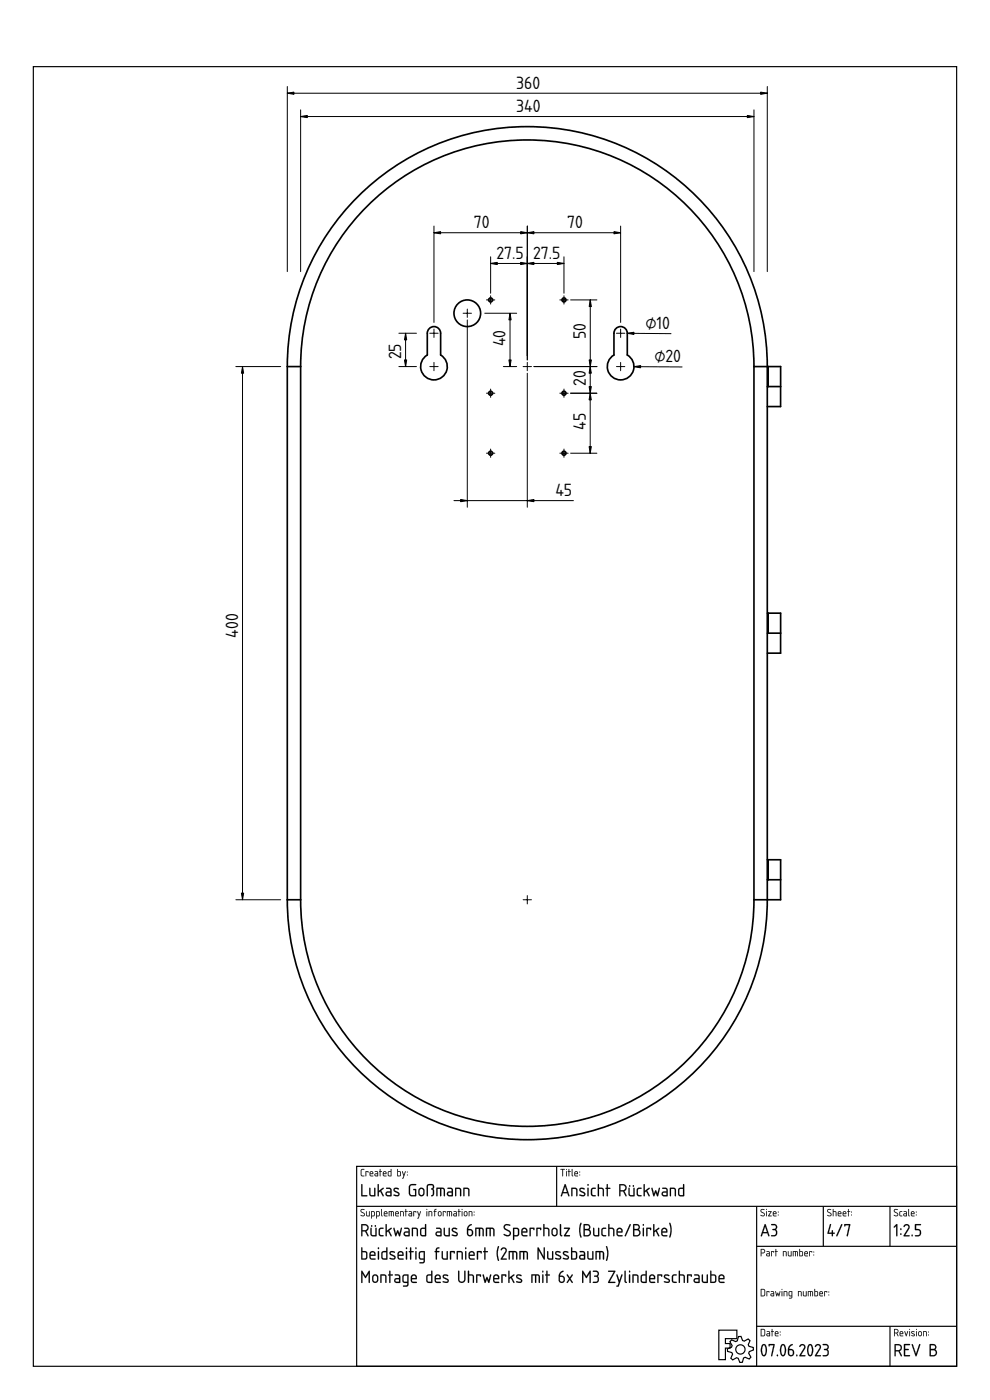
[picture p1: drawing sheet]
<svg xmlns="http://www.w3.org/2000/svg" width="297mm" height="420mm" viewBox="0 0 297 420" stroke-linecap="round" stroke-linejoin="round" font-family="sans-serif">
<defs><g id="words">
<g font-size="5">
<text x="154.9" y="26.7">360</text>
<text x="154.9" y="33.7">340</text>
<text x="142.2" y="68.5">70</text>
<text x="170.2" y="68.5">70</text>
<text x="148.9" y="77.7">27.5</text>
<text x="159.9" y="77.7">27.5</text>
<text x="175.8" y="101.8" transform="rotate(-90 175.8 101.8)">50</text>
<text x="193.6" y="98.7">⌀10</text>
<text x="120.4" y="107.8" transform="rotate(-90 120.4 107.8)">25</text>
<text x="151.7" y="103.9" transform="rotate(-90 151.7 103.9)">40</text>
<text x="196.3" y="108.7">⌀20</text>
<text x="175.8" y="115.8" transform="rotate(-90 175.8 115.8)">20</text>
<text x="175.8" y="128.9" transform="rotate(-90 175.8 128.9)">45</text>
<text x="166.7" y="148.9">45</text>
<text x="71.4" y="191.3" transform="rotate(-90 71.4 191.3)">400</text>
</g>
</g></defs>
<g fill="none" stroke="#000" stroke-width=".35">
<path d="M10 20h277v390h-277zM107 350h180v60h-180zM167 350v12M107 362h180M227 362v48M227 374h60M247 362v12M267 362v12M215.7 399.2h5.4v2.5h-3.4v1.5h1.3v1.4h-1.3v3.5h-2zM227 398h60M267 398v12M219.5 402.1l1.2 .5 .5-.2 .4-1.3h.7l.5 1.2 .5 .2 1.2-.7 .5 .5-.5 1.3 .2 .4 1.3 .4 .1 .8-1.3 .4-.2 .5 .7 1.2-.5 .6-1.2-.6-.5 .3-.4 1.2-.7 .1-.5-1.2-.5-.2-1.2 .6-.5-.5 .5-1.2-.2-.5-1.3-.3-.1-.8 1.3-.5 .2-.5-.7-1.1z"/>
<circle cx="222.2" cy="405" r="1.4"/>
</g>
<g fill="#000">
<path d="M108.4 355.4l.3 .1v3.2h1.3l.2 .3h-1.8zM110.8 356.5l.3 .2 .1 1.7 .3 .3h.8v-2l.2-.2 .1 .2v2.3h-1.1a.85 .85 0 0 1-.7-1.1zM113.4 355.4l.3 .1v1.9l1.4-.9v.3l-.7 .5 .7 1.7-.3-.1-.7-1.4-.4 .3-.1 1.2h-.2zM116.1 358l-.1 .4 .2 .2 .9 .1v-.8zM115.9 356.5h1.1l.5 .5v1.9l-1.1 .1a.74 .74 0 0 1-.8-.7 .74 .74 0 0 1 .8-.7h.7v-.6l-1.2-.2zM118.2 356.6a.97 .97 0 0 1 1.5 .3l-.2 .1a.82 .82 0 0 0-1.1 .1l1.1 .7a.71 .71 0 0 1 .3 1 .71 .71 0 0 1-1 .2l-.7-.2 .2-.3a.65 .65 0 0 0 .7 .3 .65 .65 0 0 0 .5-.6l-1.3-.7-.1-.4zM123 355.6l.6-.3 1.2 .1-.1 .3-1.4 .1-.3 .5v1.9l.3 .4 1.2 .1v-1.5l-.5-.2 .1-.2 .7 .1v2.1h-1.5l-.5-.4-.1-2.4zM126.1 356.9l-.2 1.2a.57 .57 0 0 0 .6 .6 .57 .57 0 0 0 .5-.6l-.2-1.1-.3-.2zM125.9 356.6a.92 .92 0 0 1 1.5 .7v.8a.91 .91 0 0 1-1 .9 .91 .91 0 0 1-.9-.9l.1-1zM128.3 355.5l1.2-.2a.85 .85 0 0 1 .7 .6 .85 .85 0 0 1-.2 .9l.2 .4v1.1a.55 .55 0 0 1-.2 .6 .55 .55 0 0 1-.7-.1l.6-.6v-.9l-.6-.5a.57 .57 0 0 0 .6-.5 .57 .57 0 0 0-.4-.6h-.9l-.2 .2v2.9l-.2 .2-.2-.2v-2.7zM131 356.5l.1-.1a2.46 2.46 0 0 1 2.3 .4l.1 2.2-.4-.2-.1-1.9-.6-.1v2l-.2 .2-.2-.2v-2h-.7v2l-.2 .2-.2-.1zM134.5 358v.4l.2 .2 .8 .1v-.8zM134.3 356.5h1.1l.5 .5v1.9l-1.1 .1a.74 .74 0 0 1-.7-.7 .74 .74 0 0 1 .7-.7h.7v-.6l-1.2-.2zM136.6 356.5a1.44 1.44 0 0 1 1.8 .5v1.8l-.2 .2-.2-.2v-1.8l-.3-.2h-.8v2l-.2 .2-.2-.2zM139.1 356.5a1.44 1.44 0 0 1 1.7 .5v1.8l-.1 .2-.2-.2v-1.8l-.4-.2h-.7v2l-.2 .2-.2-.2z"/>
<path d="M108.4 355.4l.4 .1-.1 3.2h1.3l.2 .3h-1.8zM108.4 355.4v3.6h1.8l-.2-.3h-1.3v-3.2zM110.8 356.5l.4 .2v1.7l1 .3v-2l.4-.2v2.5h-1.3l-.5-.3zM110.8 356.5v.2a2.42 2.42 0 0 0 .3 2.2l1.5 .1v-2.3l-.1-.2-.2 .2v2h-.8l-.4-.2v-1.8zM113.3 355.4l.4 .1v1.9l1.1-.9h.3v.3l-.7 .5 .7 1.7h-.3l-.7-1.5-.4 .3-.1 1.2h-.3zM113.4 355.4v3.6l.2-.2v-1l.5-.3 .7 1.4 .3 .1-.8-1.7 .8-.5v-.3l-1.5 .9v-1.9zM116.1 358v.4l.2 .2 .8 .1v-.8zM116.1 358l1-.1v.8l-1-.1zM115.9 356.5h1.1l.5 .5v1.9l-1.1 .2a.77 .77 0 0 1-.8-.8 .77 .77 0 0 1 .8-.8l.7 .1v-.6l-1.2-.2zM115.9 356.5v.2l1.2 .3v.6h-.7a.72 .72 0 0 0-.7 .7 .72 .72 0 0 0 .7 .7l1.1-.1-.1-1.9-.4-.5zM118.2 356.6a1.2 1.2 0 0 1 1.5 .2l-.2 .2a.55 .55 0 0 0-.6-.2 .55 .55 0 0 0-.4 .4l1 .6a.68 .68 0 0 1 .4 .9 .68 .68 0 0 1-.9 .3l-.9-.2 .1-.3h1.3v-.3l-1.1-.5a.66 .66 0 0 1-.2-1.1zM118.2 356.6l-.1 .5 .1 .4 1.4 .9a1.28 1.28 0 0 1-1.5 .2l.1 .2 1.4 .1a.61 .61 0 0 0 .3-.6 .61 .61 0 0 0-.4-.5l-1.1-.5a.53 .53 0 0 1 .4-.5 .53 .53 0 0 1 .6 .1h.2v-.3l-.9-.1zM122.9 355.6l.7-.3 1.3 .1-.2 .3-1.4 .1-.3 .5 .1 1.9 .3 .4 1.1 .1v-1.5l-.5-.2 .1-.2 .8 .1-.1 2.1h-1.5l-.5-.4-.2-2.4zM123 355.6l-.3 .6 .1 2.4 .5 .4h1.5v-2.1l-.8 .1 .6 .2v1.5h-1.3l-.3-.5v-1.9l.3-.6h1.4l.1-.3h-1.2zM126.1 356.9l-.2 1.2a.58 .58 0 0 0 .9 .5l.2-.5-.1-1-.4-.3zM126.1 356.9l.4-.1 .3 .1 .2 1.2a.59 .59 0 0 1-.5 .6 .59 .59 0 0 1-.7-.6zM125.8 356.6h.1a.92 .92 0 0 1 .9-.1 .92 .92 0 0 1 .6 .8l-.1 1.1-.4 .5h-.9l-.5-.8a1.39 1.39 0 0 1 .3-1.5zM125.9 356.7l-.3 .4-.1 1a.89 .89 0 0 0 .9 .9 .89 .89 0 0 0 .9-.9v-1l-.2-.4-.7-.2zM128.3 355.5l1.2-.2a.88 .88 0 0 1 .8 .6 .88 .88 0 0 1-.3 .9l.2 .3 .1 1.2a.57 .57 0 0 1-.3 .6 .57 .57 0 0 1-.7-.1l.5-.4v-1.2l-.5-.4 .5-.3v-.6l-.3-.2-1 .1-.1 3-.2 .3-.2-.3v-2.7zM128.3 355.5l-.2 .6 .1 2.9 .2-3.1 .2-.2h.9a.58 .58 0 0 1 .4 .6 .58 .58 0 0 1-.5 .5l.5 .6v1.1l-.5 .5 .7-.3 .1-1.3a.65 .65 0 0 1 0-1.1l-.2-.7-.3-.2zM131 356.5l1.7-.1 .6 .2a3 3 0 0 1 .2 2.4l-.4-.2-.1-1.9-.6-.1v2l-.2 .2-.2-.2v-2h-.7v2l-.3 .2zM131 356.5v2.5l.3-.2v-2h.8v2l.1 .2 .2-2.2 .7 .1 .1 1.9 .2 .2a3 3 0 0 0-.2-2.4zM134.5 358v.4l.2 .2 .8 .1v-.8zM134.5 358l1.1-.1v.8l-1.1-.1zM134.3 356.5h1.1l.5 .5v1.9l-1.1 .2a.77 .77 0 0 1-.8-.8 .77 .77 0 0 1 .8-.8l.7 .1v-.6l-1.2-.2zM134.3 356.5v.2l1.2 .3 .1 .6h-.8a.72 .72 0 0 0-.7 .7 .72 .72 0 0 0 .7 .7l1.1-.1v-1.9l-.5-.5zM136.6 356.5l1.3-.1 .5 .7v1.7l-.2 .2-.2-.2v-1.8l-1.1-.2v2l-.2 .2a3.7 3.7 0 0 1-.1-2.5zM136.6 356.5v2.5l.3-.2v-2h.8l.3 .2 .2 2 .2-.9a1.11 1.11 0 0 0-.7-1.6zM139 356.5l1.3-.1 .6 .7v1.7l-.2 .2-.2-.2-.1-1.8-1-.2v2l-.2 .2a3.7 3.7 0 0 1-.2-2.5zM139.1 356.5v2.5l.2-.2v-2h.8l.4 .2 .2 2 .1-.9a1.11 1.11 0 0 0-.7-1.6z"/>
<path d="M108.4 351l.9-.2-.8 .4-.1 1.3 .2 .3h.6l.1 .2h-.7l-.3-.3zM109.7 351.5l.9 .1-.1 .3-.2-.2h-.4l-.1 1.3zM111.2 351.8l-.1 .4h.7l-.2-.5zM111.1 351.6a.55 .55 0 0 1 .7 0 .55 .55 0 0 1 .1 .8h-.8l.1 .4 .8 .1-.7 .1a.91 .91 0 0 1-.2-1.4zM112.6 352.4l.1 .4h.5v-.4zM112.5 351.5h.7l.2 .4v1.1h-.6a.44 .44 0 0 1-.5-.4 .44 .44 0 0 1 .5-.5h.4v-.3zM114 350.9h.2v.6l.4 .1-.4 .1-.2 1.3-.1-1.3-.2-.1 .2-.1zM115.2 351.8l-.1 .4h.7l-.2-.5zM115.1 351.6a.55 .55 0 0 1 .7 0 .55 .55 0 0 1 .1 .8h-.8l.1 .4 .8 .1-.7 .1a.91 .91 0 0 1-.2-1.4zM116.7 351.7l-.1 .1a.63 .63 0 0 0 0 .8 .63 .63 0 0 0 .6 .2v-1.1zM116.5 351.6l.7-.1v-.6l.2-.1v2.2h-.8l-.2-.2zM119.4 351.7v1.1h.6l.1-1zM119.2 350.8l.2 .1v.6h.7l.2 .3v.8l-.3 .4-.8-.1zM120.7 351.5l.5 1.1 .3-1h.2l-.8 2.1-.3-.1 .5-.7zM122.1 352.5l.2 .3zM122.1 351.6l.2 .3z"/>
<path d="M108.4 351l.9-.2v.2l-.8 .2v1.3v.2l.8 .1v.2h-.7l-.4-.3zM108.4 351l-.1 1.7 .2 .3h.8l-.7-.2-.2-.3 .1-1.3 .8-.3zM109.7 351.5l.9 .1-.1 .3-.2-.2h-.4l-.1 1.3zM109.7 351.5l.1 1.5 .1-1.3h.5l.1 .2v-.3zM111.2 351.8l-.1 .4h.7l-.2-.5zM111.2 351.8a.36 .36 0 0 1 .4-.1 .36 .36 0 0 1 .2 .5h-.7zM111.1 351.6a.56 .56 0 0 1 .7 0 .56 .56 0 0 1 .1 .8h-.8l.1 .3 .8 .2-.7 .2a.92 .92 0 0 1-.2-1.5zM111.1 351.6l-.2 .4 .1 .9 1 .1-.8-.2-.1-.2v-.3h.9l-.1-.6-.4-.2zM112.6 352.4l.1 .4h.5v-.4zM112.6 352.4l.6-.1v.5h-.6zM112.5 351.5h.7l.3 .4-.1 1.1-.6 .1a.46 .46 0 0 1-.5-.5 .46 .46 0 0 1 .5-.5h.4v-.3l-.7-.1zM112.5 351.5l.7 .3v.4h-.4a.43 .43 0 0 0-.4 .4 .43 .43 0 0 0 .4 .4h.6v-1.1l-.2-.4zM114 350.8l.2 .1v.6l.4 .1-.4 .1-.2 1.4-.1-1.4-.2-.1 .2-.1zM114 350.9v.6l-.3 .1 .3 .1v1.3l.1-1.3 .5-.1-.5-.1zM115.2 351.8l-.1 .4h.7l-.2-.5zM115.1 351.8a.36 .36 0 0 1 .5-.1 .36 .36 0 0 1 .2 .5h-.7zM115 351.6h.1a.56 .56 0 0 1 .7 0 .56 .56 0 0 1 .1 .8h-.8l.1 .3 .8 .2-.7 .2a.92 .92 0 0 1-.3-1.5zM115.1 351.6l-.2 .4 .1 .9 .9 .1-.7-.2-.1-.2v-.3h.8l-.1-.6-.4-.2zM116.7 351.7l-.1 .1a.61 .61 0 0 0 0 .7 .61 .61 0 0 0 .6 .3v-1.1zM116.7 351.7h.6v1.1h-.4a.65 .65 0 0 1-.2-1.1zM116.4 351.6l.8-.1v-.6l.2-.1v2.2h-.8l-.2-.2zM116.5 351.6l-.1 1.2 .2 .2h.8v-2.1l-.1 .6zM119.4 351.7v1.1l.6-.1a.7 .7 0 0 0-.2-1zM119.4 351.7h.4a.73 .73 0 0 1 .3 1l-.7 .1zM119.2 350.8l.2 .1v.6h.7l.2 .3v1l-.3 .2-.8-.1zM119.2 350.9v2l.8 .1 .3-.4v-.8l-.2-.3h-.7zM120.6 351.5l.3 .1 .3 1 .3-1h.2l-.8 2.1-.3-.1 .3-.1 .2-.6zM120.7 351.5l.4 1.4-.2 .6-.3 .1 .3 .1 .8-2.1h-.2l-.3 1.1zM122.1 352.5h.2v.3h-.2zM122.1 352.5l.2 .2zM122.1 351.6h.2v.3h-.2zM122.1 351.6l.2 .3z"/>
<path d="M168.2 350.8l1.3 .1-.6 .1-.1 2.1-.1-2.1h-.5zM168.2 350.9l.5 .1 .1 2 .1-2 .6-.1zM169.9 351.5l.2 .1-.1 1.4zM169.9 351.5l.1 1.5 .1-1.4zM169.8 351a.15 .15 0 0 1 .3 0 .15 .15 0 0 1-.3 0zM169.9 350.9l.1 .2zM170.6 350.8l.2 .1v.6l.5 .1-.5 .1-.1 1.4-.1-1.4-.2-.1 .2-.1zM170.6 350.9v.6l-.2 .1 .2 .1 .1 1.3 .1-1.3 .4-.1-.4-.1zM171.6 350.8l.2 .1 .1 2.2-.4-.4zM171.6 350.9v1.8l.3 .3zM172.6 351.8l-.1 .4h.7l-.2-.5zM172.6 351.8a.36 .36 0 0 1 .5-.1 .36 .36 0 0 1 .1 .5h-.7zM172.5 351.6a.56 .56 0 0 1 .8 0 .56 .56 0 0 1 0 .8h-.8l.1 .3 .8 .2-.6 .2a.92 .92 0 0 1-.3-1.5zM172.5 351.6l-.2 .4 .1 .9 1 .1-.8-.2-.1-.2v-.3h.9l-.1-.6-.4-.2zM173.9 352.5h.1v.3h-.1zM173.9 352.5l.1 .2zM173.9 351.6h.1v.3h-.1zM173.9 351.6l.1 .3z"/>
<path d="M168.2 350.8l1.3 .1-.6 .1-.1 2-.1-2h-.5zM169.9 351.5l.2 .1-.1 1.4zM169.8 351a.15 .15 0 0 1 .3 0 .15 .15 0 0 1-.3 0zM170.6 350.9h.2v.6l.5 .1-.5 .1-.1 1.3-.1-1.3-.2-.1 .2-.1zM171.6 350.9h.2l.1 2.1-.4-.3zM172.6 351.8l-.1 .4h.7l-.2-.5zM172.5 351.6a.55 .55 0 0 1 .7 0 .55 .55 0 0 1 .1 .8h-.8l.1 .4 .8 .1-.6 .1a.91 .91 0 0 1-.3-1.4zM173.9 352.5l.1 .3zM173.9 351.6l.1 .3z"/>
<path d="M169.4 355.4l.4 .1 1 3.3-.1 .3-.5-1h-1.3l-.3 .9-.4-.1zM169.5 355.4l-1.2 3.5h.3l.3-.8h1.4l.4 .9 .1-.2-1.1-3.3zM169.5 356.1l-.5 1.7h1.1zM169.6 356l.6 1.8h-1.2zM171.4 356.5l1.3-.1 .6 .7v1.7l-.2 .2-.2-.2-.1-1.8-1-.2v2l-.2 .2a3.7 3.7 0 0 1-.2-2.5zM171.5 356.5v2.5l.2-.2v-2h.8l.4 .2 .2 2 .1-.9a1.11 1.11 0 0 0-.7-1.6zM174 356.6a1.2 1.2 0 0 1 1.5 .2l-.3 .2a.55 .55 0 0 0-.6-.2 .55 .55 0 0 0-.4 .4l1 .6a.68 .68 0 0 1 .4 .9 .68 .68 0 0 1-.8 .3l-1-.2 .2-.3h1.2v-.3l-1-.5a.66 .66 0 0 1-.2-1.1zM174 356.6l-.2 .5 .2 .4 1.3 .9a1.28 1.28 0 0 1-1.4 .2l.1 .2 1.3 .1a.61 .61 0 0 0 .3-.6 .61 .61 0 0 0-.4-.5l-1-.5a.53 .53 0 0 1 .3-.5 .53 .53 0 0 1 .6 .1h.3l-.1-.3-.8-.1zM176.3 356.5l.3 .1v2.2l-.2 .3-.2-.3zM176.3 356.5l.1 2.5 .2-2.4zM176.2 355.6a.26 .26 0 0 1 .5 0 .26 .26 0 0 1-.5 0zM176.3 355.4v.4h.2v-.4zM177.5 356.7l1.1-.3 .1 .4a.76 .76 0 0 0-.9 .1 .76 .76 0 0 0-.1 .9v.7l1 .2v.3h-.9l-.4-.3-.1-1.5zM177.5 356.7l-.2 .5a1.54 1.54 0 0 0 .5 1.8h.9v-.3a1.01 1.01 0 0 1-1.2-1 1.01 1.01 0 0 1 1.2-1l-.1-.2zM179.4 355.4h.3v1l1 .1 .4 .3 .1 2.2-.4-.2v-1.8l-1.1-.2v2l-.3 .2zM179.4 355.4v3.6l.3-.2v-2h.7l.4 .2 .1 1.8 .2 .2v-2.2l-.4-.3h-1v-1zM182.1 355.4l.3 .1v1l.5-.1 .3 .3-.8 .1v2.1l-.2 .2-.2-.3v-2l-.4-.2 .4-.1zM182.1 355.4v1.1l-.4 .1 .4 .2 .1 2.2 .2-2.2 .7-.1-.7-.2v-1zM186.2 355.7v1.5l1.3-.2a.74 .74 0 0 0 .1-.8 .74 .74 0 0 0-.7-.5zM186.1 355.7h1l.3 .3a.8 .8 0 0 1 .1 1 .8 .8 0 0 1-1 .2h-.4zM185.8 355.4l.2-.1a1.67 1.67 0 0 1 1.9 .6 1.12 1.12 0 0 1-.6 1.6l.7 1.5-.4-.1-.6-1.3h-.9l.1 1.2-.4 .2zM185.9 355.4l.1 3.6 .1-1.5h.9l.7 1.4 .2 .1-.6-1.5 .6-.5 .1-.6-.3-.6a1.71 1.71 0 0 0-1.8-.4zM189.8 355.9a.3 .3 0 0 1 .6 0 .3 .3 0 0 1-.6 0zM189.9 355.7v.4h.3v-.4zM188.7 355.9a.3 .3 0 0 1 .6 0 .3 .3 0 0 1-.6 0zM188.8 355.7v.4h.3l-.1-.4zM188.6 356.5l.3 .2 .1 1.7 1 .3v-2l.4-.2v2.5h-1.3l-.5-.3zM188.6 356.5v.2a2.42 2.42 0 0 0 .3 2.2l1.4 .1 .1-2.3-.2-.2-.1 .2v2h-.8l-.4-.2v-1.8zM191.2 356.7l1.1-.3 .2 .4a.76 .76 0 0 0-.9 .1 .76 .76 0 0 0-.2 .9l.1 .7 1 .2v.3h-1l-.4-.3-.1-1.5zM191.2 356.7l-.1 .5a1.54 1.54 0 0 0 .5 1.8h.8v-.3a1.01 1.01 0 0 1-1.1-1 1.01 1.01 0 0 1 1.1-1l-.1-.2zM193.1 355.4l.4 .1v1.9l1.1-.9h.3v.3l-.7 .5 .7 1.7h-.3l-.7-1.5-.4 .3-.1 1.2h-.3zM193.2 355.4v3.6l.2-.2v-1l.5-.3 .7 1.4 .3 .1-.8-1.7 .8-.5v-.3l-1.5 .9v-1.9zM195.5 356.5l.3 .1 .4 1.6 .5-1 .6 1 .3-1.6 .4-.1-.6 2.5-.3-.1-.4-1-.3 1-.4 .1zM195.5 356.5l.6 2.5 .2-.1 .4-1.1 .4 1.1 .3 .1 .6-2.5-.3 .1-.4 1.7-.6-1.1-.5 1.1-.4-1.7zM199 358l-.1 .4 .2 .2 .9 .1v-.8zM198.9 358l1.1-.1v.8l-1-.1zM198.7 356.5h1.1l.5 .5 .1 1.9-1.2 .2a.77 .77 0 0 1-.7-.8 .77 .77 0 0 1 .7-.8l.8 .1-.1-.6-1.2-.2zM198.8 356.5v.2l1.2 .3v.6h-.8a.72 .72 0 0 0-.7 .7 .72 .72 0 0 0 .7 .7l1.1-.1v-1.9l-.5-.5zM201 356.5l1.3-.1 .5 .7v1.7l-.2 .2-.2-.2v-1.8l-1.1-.2 .1 2-.2 .2a3.7 3.7 0 0 1-.2-2.5zM201 356.5v2.5l.3-.2v-2h.8l.4 .2 .1 2 .2-.9a1.11 1.11 0 0 0-.7-1.6zM204 356.9l-.1 1.6 1 .2v-1.9zM204 356.8h1v1.9a.94 .94 0 0 1-1.2-.5zM203.6 356.7l.4-.2 .9-.1v-.9l.4-.1-.1 3.6h-1.2l-.5-.3-.1-1.6zM203.6 356.7v2l.4 .3h1.2v-3.6l-.2 .1v1h-1z"/>
<path d="M169.5 355.4l.2 .1 1.1 3.3-.1 .2-.5-.9h-1.3l-.3 .9-.3-.1zM169.6 356.1l-.6 1.7h1.1zM171.5 356.5a1.44 1.44 0 0 1 1.7 .5v1.8l-.1 .2-.2-.2v-1.8l-.4-.2h-.7v2l-.2 .2-.2-.2zM174 356.6a.97 .97 0 0 1 1.4 .3l-.1 .1a.82 .82 0 0 0-1.1 .1l1 .7a.71 .71 0 0 1 .3 1 .71 .71 0 0 1-1 .2l-.7-.2 .3-.3a.65 .65 0 0 0 .6 .3 .65 .65 0 0 0 .5-.6l-1.2-.7-.2-.4zM176.3 356.5l.3 .1v2.2l-.2 .2-.1-.2zM176.2 355.6a.25 .25 0 0 1 .5 0 .25 .25 0 0 1-.5 0zM177.5 356.7l1.1-.3 .1 .4a.77 .77 0 0 0-.9 .1 .77 .77 0 0 0-.1 .9v.7l1 .2-.1 .3a.99 .99 0 0 1-1.1-.2 .99 .99 0 0 1-.2-1.1zM179.4 355.4h.3v1l1 .1 .4 .3 .1 2.2-.3-.2-.1-1.8-.4-.2h-.7v2l-.3 .2zM182.1 355.4l.3 .1v1l.7 .2-.7 .1v2.1l-.2 .1-.2-.2v-2l-.3-.2 .3-.1zM186.2 355.7v1.5a.96 .96 0 0 0 1-.1 .96 .96 0 0 0 .4-1l-.5-.4zM185.8 355.4h.2a1.71 1.71 0 0 1 1.8 .4 1.12 1.12 0 0 1-.5 1.7l.7 1.5-.3-.1-.7-1.3h-.9v1.2l-.3 .2zM189.9 355.7h.3v.4h-.3zM188.8 355.7h.3v.4h-.3zM188.6 356.5l.3 .2v1.7l.4 .3h.7v-2l.2-.2 .2 .2v2.3h-1.1a.85 .85 0 0 1-.7-1.1zM191.2 356.7l1.1-.3 .2 .4a.77 .77 0 0 0-1 .1 .77 .77 0 0 0-.1 .9v.7l1 .2-.1 .3a.99 .99 0 0 1-1.1-.2 .99 .99 0 0 1-.2-1.1zM193.1 355.4l.4 .1v1.9l1.4-.9v.3l-.7 .5 .7 1.7-.3-.1-.7-1.4-.4 .3-.1 1.2h-.2zM195.5 356.5l.3 .1 .4 1.6 .5-1 .5 1 .5-1.6 .3-.1-.6 2.5-.3-.1-.4-1-.3 1-.3 .1zM199 358l-.1 .4 .2 .2 .9 .1v-.8zM198.7 356.5h1.1l.5 .5v1.9l-1.1 .1a.74 .74 0 0 1-.7-.7 .74 .74 0 0 1 .7-.7h.8v-.6l-1.3-.2zM201 356.5a1.44 1.44 0 0 1 1.8 .5v1.8l-.2 .2-.1-.2-.1-1.8-.3-.2h-.8v2l-.1 .2-.2-.2zM204 356.9l-.2 .4v1.2l1.1 .2v-1.9zM203.6 356.7l.4-.2 .9-.1v-.9l.3-.1v3.6h-1.2l-.4-.3-.2-1.6z"/>
<path d="M108.3 363l.8-.1 .3 .1-.1 .2a.48 .48 0 0 0-.6-.1 .48 .48 0 0 0-.3 .5l1.1 .7-.2 .6a.59 .59 0 0 1-.6 .2 .59 .59 0 0 1-.4-.5l.7 .2 .3-.3-1.1-.9zM108.3 363l-.1 .6 .8 .6a.37 .37 0 0 1 .2 .5 .37 .37 0 0 1-.5 .1l-.4-.2-.1 .2a.64 .64 0 0 0 1 .2 .64 .64 0 0 0-.1-1l-.7-.4v-.3l.9-.3-.6-.2zM109.8 363.5l.2 .1 .1 1.1 .6 .1v-1.2l.2-.1v1.5l-1-.1zM109.9 363.5v1.4l1 .1v-1.5l-.2 .1v1.2h-.4l-.3-.1zM111.5 363.7v1.1h.6l.1-1zM111.5 363.7l.7 .1-.1 1h-.6zM111.4 363.5h.8l.3 .4-.1 1-.9 .1-.1 .7zM111.4 363.5v2.2l.1-.7h.5a.81 .81 0 0 0 .4-1 .81 .81 0 0 0-1-.5zM113.1 363.7v1.1h.5l.1-1zM113.1 363.7l.6 .1-.1 1h-.5zM112.9 363.5h.8l.3 .4-.1 1-.8 .1-.1 .7zM112.9 363.5v2.2l.2-.7h.4a.81 .81 0 0 0 .5-1 .81 .81 0 0 0-1.1-.5zM114.4 362.8l.2 .1 .1 2.2-.3-.4zM114.4 362.9v1.8l.3 .3zM115.4 363.8v.4h.6l-.1-.5zM115.4 363.8a.36 .36 0 0 1 .5-.1 .36 .36 0 0 1 .1 .5h-.6zM115.3 363.6a.56 .56 0 0 1 .8 0 .56 .56 0 0 1 .1 .8h-.8v.3l.9 .2-.7 .2a.92 .92 0 0 1-.3-1.5zM115.4 363.6l-.2 .4 .1 .9 .9 .1-.7-.2-.1-.2v-.3h.8l-.1-.6-.4-.2zM116.7 363.5l1.3 .1 .2 1.4-.2-.1-.1-1.1-.4-.1-.1 1.3-.1-1.3h-.5l.1 1.2-.2 .1zM116.7 363.5v1.5l.1-1.3h.5l.1 1.3 .1-1.3 .4 .1 .1 1.2 .2-.1a.93 .93 0 0 0-.1-1 .93 .93 0 0 0-.9-.4zM118.9 363.8l-.1 .4h.7l-.2-.5zM118.8 363.8a.36 .36 0 0 1 .5-.1 .36 .36 0 0 1 .2 .5h-.7zM118.7 363.6h.1a.56 .56 0 0 1 .7 0 .56 .56 0 0 1 .1 .8h-.8v.3l.9 .2-.7 .2a.92 .92 0 0 1-.3-1.5zM118.8 363.6l-.2 .4 .1 .9 .9 .1-.7-.2-.1-.2v-.3h.8l-.1-.6-.4-.2zM120.1 363.5l1 .1v1.4l-.2-.1v-1.1l-.6-.1v1.2l-.2 .1zM120.1 363.5v1.5l.1-1.3 .7 .1 .1 1.2 .1-.7a.7 .7 0 0 0-.2-.8 .7 .7 0 0 0-.8 0zM121.7 362.8l.2 .1v.6l.4 .1-.4 .1-.1 1.4-.2-1.4-.2-.1 .2-.1zM121.7 362.9v.6l-.3 .1 .3 .1 .1 1.3v-1.3l.5-.1-.5-.1zM122.8 364.4l.1 .4h.5v-.4zM122.8 364.4l.6-.1v.5h-.6zM122.7 363.5h.7l.2 .4v1.1l-.6 .1a.46 .46 0 0 1-.5-.5 .46 .46 0 0 1 .5-.5l.4 .1v-.4l-.7-.1zM122.7 363.5l.7 .3v.4h-.4a.43 .43 0 0 0-.5 .4 .43 .43 0 0 0 .5 .4h.6v-1.1l-.2-.4zM124 363.5l.9 .1-.1 .3-.1-.2h-.5l-.1 1.3zM124.1 363.5v1.5l.1-1.3h.5l.1 .2 .1-.3zM125.2 363.5l.2 .1 .3 1 .4-1h.2l-.8 2.1-.3-.1 .2-.1 .2-.6zM125.2 363.5l.4 1.4-.1 .6-.3 .1 .3 .1 .8-2.1h-.2l-.4 1.1zM128 363.5l.2 .1-.1 1.4zM128 363.5l.1 1.5 .1-1.4zM127.9 363a.2 .2 0 0 1 .4 0 .2 .2 0 0 1-.4 0zM128 362.9l.1 .2zM128.6 363.5l1 .1 .1 1.4-.2-.1-.1-1.1-.6-.1v1.2l-.2 .1zM128.6 363.5v1.5l.2-1.3 .7 .1 .1 1.2 .1-.7a.7 .7 0 0 0-.3-.8 .7 .7 0 0 0-.8 0zM130.4 362.9l.6-.1-.5 .7 .5 .1-.5 .1-.1 1.3-.1-1.3-.2-.1 .2-.1zM130.4 363l-.1 .5-.2 .1 .2 .1 .1 1.3 .1-1.3 .5-.1-.5-.1v-.3l.4-.3zM131.7 363.8l-.1 .8 .5 .2 .1-.9zM131.7 363.8h.5l.1 .6a.36 .36 0 0 1-.3 .4 .36 .36 0 0 1-.4-.3zM131.6 363.6l.5-.1 .4 .3v.8l-.4 .4h-.4l-.3-.4zM131.3 364.2a.68 .68 0 0 0 1.3 0 .68 .68 0 0 0-1.3 0zM132.9 363.5l.9 .1-.1 .3-.2-.2h-.4l-.1 1.3zM132.9 363.5l.1 1.5 .1-1.3h.4l.2 .2v-.3zM134.1 363.5l1.4 .1 .1 1.4-.2-.1-.1-1.1-.3-.1-.1 1.3-.2-1.3h-.4v1.2l-.2 .1zM134.1 363.5v1.5l.2-1.3h.5l.1 1.3 .1-1.3 .4 .1 .1 1.2 .1-.1a.93 .93 0 0 0 0-1 .93 .93 0 0 0-1-.4zM136.3 364.4v.4h.6v-.4zM136.2 364.4l.7-.1v.5h-.7zM136.1 363.5h.7l.3 .4v1.1l-.7 .1a.46 .46 0 0 1-.4-.5 .46 .46 0 0 1 .4-.5l.5 .1-.1-.4-.7-.1zM136.1 363.5l.8 .3v.4h-.5a.43 .43 0 0 0-.4 .4 .43 .43 0 0 0 .4 .4h.6l.1-1.1-.3-.4zM137.6 362.8l.2 .1v.6l.4 .1-.4 .1-.1 1.4-.1-1.4-.3-.1 .3-.1zM137.6 362.9v.6l-.2 .1 .2 .1 .1 1.3 .1-1.3 .4-.1-.4-.1zM138.5 363.5l.3 .1-.2 1.4zM138.6 363.5v1.5l.1-1.4zM138.5 363a.15 .15 0 0 1 .3 0 .15 .15 0 0 1-.3 0zM138.6 362.9l.1 .2zM139.5 363.8l-.1 .8 .5 .2 .1-.9zM139.5 363.8h.4l.2 .6a.36 .36 0 0 1-.4 .4 .36 .36 0 0 1-.4-.3zM139.3 363.6h.1a.55 .55 0 0 1 .5-.1 .55 .55 0 0 1 .4 .5l-.1 .8-.7 .2-.4-.5zM139 364.2a.7 .7 0 0 0 1.4 0 .7 .7 0 0 0-1.4 0zM140.6 363.5l1 .1 .1 1.4-.2-.1-.1-1.1-.6-.1 .1 1.2-.3 .1zM140.7 363.5v1.5l.1-1.3 .7 .1 .1 1.2 .1-.7a.7 .7 0 0 0-.2-.8 .7 .7 0 0 0-.8 0zM142.2 364.5h.1v.3h-.1zM142.2 364.5l.1 .2zM142.2 363.6h.1v.3h-.1zM142.2 363.6l.1 .3z"/>
<path d="M108.3 363a.53 .53 0 0 1 .5-.2 .53 .53 0 0 1 .5 .3 .49 .49 0 0 0-.6 0 .49 .49 0 0 0-.3 .5l.7 .4a.59 .59 0 0 1 .1 1 .59 .59 0 0 1-.9-.4 .44 .44 0 0 0 .7 .2 .44 .44 0 0 0 0-.6l-.8-.6zM109.8 363.5l.2 .1v1.1l.3 .1h.4v-1.2l.2-.1v1.5l-1-.1zM111.5 363.7v1.1h.6l.1-.9zM111.4 363.5a.8 .8 0 0 1 1.1 .7 .8 .8 0 0 1-1 .8l-.1 .7zM113.1 363.7v1.1h.5l.1-.9zM112.9 363.5a.8 .8 0 0 1 1.1 .7 .8 .8 0 0 1-.9 .8l-.1 .7zM114.4 362.9h.2l.1 2.1-.3-.3zM115.4 363.8v.4h.6l-.1-.5zM115.3 363.6a.55 .55 0 0 1 .8 0 .55 .55 0 0 1 .1 .8h-.8l.1 .4 .8 .1-.7 .1a.91 .91 0 0 1-.3-1.4zM116.7 363.5h1a1.06 1.06 0 0 1 .4 1.5l-.1-1.2-.3-.1h-.2l-.1 1.3-.1-1.3h-.5v1.2l-.1 .1zM118.9 363.8l-.1 .4h.7l-.2-.5zM118.8 363.6a.55 .55 0 0 1 .7 0 .55 .55 0 0 1 .1 .8h-.8l.1 .4 .8 .1-.7 .1a.91 .91 0 0 1-.2-1.4zM120.1 363.5a.71 .71 0 0 1 .8 0 .71 .71 0 0 1 .2 .8l-.1 .7-.1-1.2-.6-.1v1.2l-.2 .1zM121.7 362.9h.2v.6l.4 .1-.4 .1-.1 1.3-.2-1.3-.2-.1 .2-.1zM122.8 364.4l.1 .4h.5v-.4zM122.7 363.5h.7l.2 .4v1.1h-.6a.44 .44 0 0 1-.5-.4 .44 .44 0 0 1 .5-.4h.4v-.4zM124 363.5l.9 .1-.1 .3-.1-.2h-.5l-.1 1.3zM125.2 363.5l.5 1.1 .4-1h.2l-.8 2.1-.3-.1 .4-.7zM128 363.5l.2 .1-.1 1.4zM128 363a.14 .14 0 0 1 .2 0 .14 .14 0 0 1-.2 0zM128.6 363.5a.71 .71 0 0 1 .9 0 .71 .71 0 0 1 .2 .8l-.1 .7-.1-1.2-.7-.1v1.2l-.2 .1zM130.4 363l.5-.2-.3 .4-.1 .3 .5 .1-.5 .1-.1 1.3-.1-1.3-.2-.1zM131.7 363.8l-.1 .7a.34 .34 0 0 0 .4 .3 .34 .34 0 0 0 .3-.4l-.1-.6zM131.6 363.6l.6-.1a.93 .93 0 0 1-.1 1.5h-.4a.96 .96 0 0 1-.1-1.4zM132.9 363.5l.8 .1v.3l-.2-.2h-.4l-.1 1.3zM134.1 363.5h1.1a1.06 1.06 0 0 1 .3 1.5l-.1-1.2-.2-.1h-.2l-.1 1.3-.2-1.3h-.4v1.2l-.2 .1zM136.2 364.4l.1 .4h.6v-.4zM136.1 363.5h.7l.3 .4-.1 1.1h-.6a.44 .44 0 0 1-.4-.4 .44 .44 0 0 1 .4-.4h.5l-.1-.4zM137.6 362.9h.2v.6l.4 .1-.4 .1-.1 1.3-.1-1.3-.2-.1 .2-.1zM138.6 363.5l.1 .1-.1 1.4zM138.5 363a.15 .15 0 0 1 .3 0 .15 .15 0 0 1-.3 0zM139.5 363.8l-.1 .7a.34 .34 0 0 0 .3 .3 .34 .34 0 0 0 .3-.4l-.1-.6zM139.4 363.6l.6-.1a.93 .93 0 0 1-.1 1.5h-.4a.96 .96 0 0 1-.1-1.4zM140.7 363.5a.71 .71 0 0 1 .8 0 .71 .71 0 0 1 .2 .8l-.1 .7-.1-1.2-.7-.1v1.2l-.1 .1zM142.2 364.5l.1 .3zM142.2 363.6l.1 .3z"/>
<path d="M108.7 367.7v1.5a.96 .96 0 0 0 1.1-.1 .96 .96 0 0 0 .3-1l-.4-.4zM108.4 367.4h.2a1.71 1.71 0 0 1 1.7 .4 1.12 1.12 0 0 1-.4 1.7l.6 1.5-.3-.1-.6-1.3h-.9v1.2l-.3 .2zM112.5 367.7h.3v.4h-.3zM111.4 367.7h.3v.4h-.3zM111.2 368.5l.3 .2v1.7l.4 .3h.7v-2l.2-.2 .2 .2-.1 2.3h-1.1a.85 .85 0 0 1-.7-1.1zM113.8 368.7l1.1-.3 .1 .4a.77 .77 0 0 0-.9 .1 .77 .77 0 0 0-.1 .9v.7l1 .2-.1 .3a.99 .99 0 0 1-1.1-.2 .99 .99 0 0 1-.2-1.1zM115.7 367.4l.3 .2v1.8l1.5-.9v.3l-.8 .5 .8 1.7-.3-.1-.7-1.4-.4 .3-.1 1.2h-.3zM118.1 368.5l.3 .1 .4 1.6 .5-1 .5 1 .5-1.6 .3-.1-.6 2.5-.3-.1-.4-1-.4 1-.3 .1zM121.5 370v.4l.2 .2 .9 .1v-.8zM121.3 368.5h1.1l.5 .5v1.9l-1.1 .1a.74 .74 0 0 1-.7-.7 .74 .74 0 0 1 .7-.7h.8l-.1-.6-1.2-.2zM123.6 368.5a1.44 1.44 0 0 1 1.8 .5v1.8l-.2 .2-.2-.2v-1.8l-.3-.2h-.8v2l-.2 .2-.1-.2zM126.6 368.9l-.2 .4v1.2l1.1 .2v-1.9zM126.2 368.7l.4-.2 .9-.1v-.9l.3-.1v3.6h-1.2l-.5-.3-.1-1.6zM131.1 370l-.1 .4 .3 .2 .8 .1v-.8zM130.9 368.5h1.1l.5 .5v1.9l-1.1 .1a.74 .74 0 0 1-.7-.7 .74 .74 0 0 1 .7-.7h.7v-.6l-1.2-.2zM133.2 368.5l.3 .2v1.7l.4 .3h.7v-2l.2-.2 .2 .2-.1 2.3h-1.1a.85 .85 0 0 1-.7-1.1zM135.7 368.6a.97 .97 0 0 1 1.4 .3l-.1 .1a.82 .82 0 0 0-1.1 .1l1.1 .7a.71 .71 0 0 1 .2 1 .71 .71 0 0 1-1 .2l-.6-.2 .2-.3a.65 .65 0 0 0 .7 .3 .65 .65 0 0 0 .5-.6l-1.3-.7-.2-.4zM140.5 367.9l1-.5v.2l-.8 .7-.2 .5a1.1 1.1 0 0 1 1.4 1 1.1 1.1 0 0 1-1.3 1.1l-.5-.7v-1.5zM140.5 369.2v1a.57 .57 0 0 0 .5 .5 .57 .57 0 0 0 .6-.5l-.2-.8zM142.6 368.5l.2-.1a2.46 2.46 0 0 1 2.2 .4l.1 2.2-.3-.2-.1-1.9-.7-.1v2l-.1 .2-.2-.2v-2h-.8v2l-.1 .2-.2-.1zM145.9 368.5l.1-.1a2.46 2.46 0 0 1 2.3 .4v2.2l-.3-.2-.1-1.9-.6-.1v2l-.2 .2-.2-.2v-2h-.8v2l-.1 .2-.2-.1zM151.4 367.6a1.41 1.41 0 0 1 1.7 .1l-.2 .2a.73 .73 0 0 0-1-.2 .73 .73 0 0 0-.3 1l1.1 .6a1.02 1.02 0 0 1 .4 1.5 1.02 1.02 0 0 1-1.6 0l-.4-.2 .2-.3a.88 .88 0 0 0 1 .4 .88 .88 0 0 0 .6-.8l-1.7-1.1-.1-.5zM154.3 368.8v1.9h.9l.2-.4v-1.2l-.2-.2zM154 368.5a1.38 1.38 0 0 1 1.8 .5v.3a1.27 1.27 0 0 1-.7 1.7h-.8l-.1 1.1h-.2zM156.9 369l-.1 .6h1.1a.58 .58 0 0 0-.3-.7 .58 .58 0 0 0-.7 .1zM156.7 368.7a.92 .92 0 0 1 1.3 0 .92 .92 0 0 1 .1 1.2h-1.3l.1 .7 1.3 .3-1.1 .1a.89 .89 0 0 1-.7-1.1v-.8zM158.9 368.5l1.3-.1 .2 .2-.2 .6-.2-.4h-.8v2l-.1 .2-.2-.2zM161 368.5l1.2-.1 .2 .2-.2 .6-.2-.4h-.7v2l-.2 .2-.2-.2zM163.1 367.4h.2l.1 1.1h.9l.5 .3v2.2l-.3-.2-.1-1.8-.3-.2h-.7v2l-.4 .2zM166 368.9l-.2 1.2a.57 .57 0 0 0 .6 .6 .57 .57 0 0 0 .6-.6l-.2-1.1-.4-.2zM165.8 368.6a.92 .92 0 0 1 1.5 .7v.8a.91 .91 0 0 1-.9 .9 .91 .91 0 0 1-.9-.9v-1zM168 367.4l.3 .2v2.8l.4 .3a.37 .37 0 0 1-.5 .3 .37 .37 0 0 1-.2-.5zM169.2 368.5h1.8l-1.3 2.2h1.1l.2 .3h-1.7l1.2-2.2h-1.1zM174.2 367h.2a7.3 7.3 0 0 0 0 4.4h-.1a5.3 5.3 0 0 1-.1-4.4zM175.1 367.4h1a.93 .93 0 0 1 .9 .5 .93 .93 0 0 1-.2 1.1 1.11 1.11 0 0 1 .5 1.2 1.11 1.11 0 0 1-1 .8h-1.2zM175.5 369.2v1.5h.7a.74 .74 0 0 0 .8-.7 .74 .74 0 0 0-.8-.8zM175.5 367.7v1.1h.7a.56 .56 0 0 0 .6-.5 .56 .56 0 0 0-.6-.6zM178 368.5l.3 .2v1.7l.4 .3h.7v-2l.2-.2 .2 .2-.1 2.3h-1.1a.85 .85 0 0 1-.6-1.1zM180.6 368.7l1.1-.3 .1 .4a.77 .77 0 0 0-.9 .1 .77 .77 0 0 0-.1 .9v.7l1 .2-.1 .3a.99 .99 0 0 1-1.1-.2 .99 .99 0 0 1-.2-1.1zM182.5 367.4h.3l.1 1.1h.9l.4 .3 .1 2.2-.3-.2-.1-1.8-.4-.2h-.6v2l-.4 .2zM185.4 369l-.1 .6h1.1a.58 .58 0 0 0-.2-.7 .58 .58 0 0 0-.8 .1zM185.3 368.7a.92 .92 0 0 1 1.2 0 .92 .92 0 0 1 .1 1.2h-1.3l.2 .7 1.3 .3-1.1 .1a.89 .89 0 0 1-.7-1.1v-.8zM189 367.4h.2v.2l-1.4 3.3-.3 .1zM190 367.4h.9a.93 .93 0 0 1 1 .5 .93 .93 0 0 1-.3 1.1 1.11 1.11 0 0 1 .5 1.2 1.11 1.11 0 0 1-.9 .8h-1.2zM190.3 369.2v1.5h.8a.74 .74 0 0 0 .7-.7 .74 .74 0 0 0-.7-.8zM190.3 367.7v1.1h.8a.56 .56 0 0 0 .5-.5 .56 .56 0 0 0-.5-.6zM192.9 368.5l.3 .1v2.2l-.2 .2-.1-.2zM192.8 367.6a.25 .25 0 0 1 .5 0 .25 .25 0 0 1-.5 0zM193.9 368.5l1.3-.1 .2 .2-.2 .6-.2-.4h-.7v2l-.2 .2-.2-.2zM196 367.4l.3 .2v1.8l1.5-.9-.1 .3-.7 .5 .8 1.7-.3-.1-.7-1.4-.5 .3v1.2h-.3zM198.9 369l-.1 .6h1.1a.58 .58 0 0 0-.3-.7 .58 .58 0 0 0-.7 .1zM198.7 368.7a.92 .92 0 0 1 1.2 0 .92 .92 0 0 1 .2 1.2h-1.3l.1 .7 1.3 .3-1.1 .1a.89 .89 0 0 1-.7-1.1v-.8zM200.8 367h.2a4.9 4.9 0 0 1 0 4.4h-.2a7.3 7.3 0 0 0 0-4.4z"/>
<path d="M108.7 367.7v1.5l1.3-.2a.74 .74 0 0 0 .2-.8 .74 .74 0 0 0-.7-.5zM108.7 367.7h1l.3 .3a.8 .8 0 0 1 .1 1 .8 .8 0 0 1-1 .2h-.4zM108.4 367.4l.2-.1a1.67 1.67 0 0 1 1.9 .6 1.12 1.12 0 0 1-.6 1.6l.7 1.5-.4-.1-.6-1.3h-.9l.1 1.2-.4 .2zM108.4 367.4l.2 3.6 .1-1.5h.9l.7 1.4 .2 .1-.6-1.5 .6-.5 .1-.6-.3-.6a1.71 1.71 0 0 0-1.9-.4zM112.4 367.9a.3 .3 0 0 1 .6 0 .3 .3 0 0 1-.6 0zM112.5 367.7v.4h.2v-.4zM111.3 367.9a.27 .27 0 0 1 .5 0 .27 .27 0 0 1-.5 0zM111.4 367.7v.4h.2v-.3zM111.2 368.5l.3 .2v1.7l1.1 .3v-2l.4-.2v2.5h-1.4l-.4-.3zM111.2 368.5v.2a2.42 2.42 0 0 0 .3 2.2l1.4 .1 .1-2.3-.2-.2-.1 .2v2h-.8l-.4-.2v-1.8zM113.8 368.7l1.1-.3 .2 .4a.76 .76 0 0 0-.9 .1 .76 .76 0 0 0-.2 .9v.7l1 .2 .1 .3h-1l-.4-.3-.1-1.5zM113.8 368.7l-.2 .5a1.54 1.54 0 0 0 .5 1.8h.9v-.3a1.01 1.01 0 0 1-1.2-1 1.01 1.01 0 0 1 1.2-1l-.1-.2zM115.7 367.4l.4 .2-.1 1.8 1.2-.9h.3v.3l-.8 .5 .8 1.7h-.3l-.7-1.5-.4 .3-.1 1.2h-.3zM115.8 367.4v3.6l.2-.2v-1l.5-.3 .7 1.4 .3 .1-.8-1.7 .8-.5v-.3l-1.5 .9v-1.8zM118.1 368.5l.3 .1 .4 1.6 .5-1 .6 1 .3-1.6 .4-.1-.6 2.5-.3-.1-.4-1-.3 1-.4 .1zM118.1 368.5l.6 2.5 .2-.1 .4-1.1 .4 1.1 .3 .1 .5-2.5-.2 .1-.5 1.7-.5-1.1-.5 1.1-.4-1.7zM121.6 370.1l-.1 .3 .2 .2 .9 .1v-.8zM121.5 370l1.1-.1v.8l-1.1-.1zM121.3 368.5h1.1l.5 .5v1.9l-1.1 .2a.77 .77 0 0 1-.7-.8 .77 .77 0 0 1 .7-.8l.8 .1-.1-.6-1.2-.2zM121.3 368.5v.2l1.3 .3v.6h-.8a.72 .72 0 0 0-.7 .7 .72 .72 0 0 0 .7 .7l1.1-.1v-1.9l-.5-.5zM123.6 368.5l1.3-.1 .5 .7v1.7l-.2 .2-.2-.2v-1.8l-1.1-.2v2l-.2 .2a3.7 3.7 0 0 1-.1-2.5zM123.6 368.5v2.5l.3-.2v-2h.8l.3 .2 .2 2 .2-.9a1.11 1.11 0 0 0-.7-1.6zM126.6 368.9l-.1 1.6 1 .2v-1.9zM126.6 368.8h.9v1.9a.94 .94 0 0 1-1.1-.5zM126.2 368.7l.4-.2 .9-.1v-.9l.3-.1v3.6h-1.2l-.5-.3-.1-1.6zM126.2 368.7v2l.4 .3h1.2v-3.6l-.3 .1v1h-.9zM131.1 370.1v.3l.2 .2 .8 .1v-.8zM131.1 370l1.1-.1v.8l-1.1-.1zM130.9 368.5h1.1l.5 .5v1.9l-1.1 .2a.77 .77 0 0 1-.8-.8 .77 .77 0 0 1 .8-.8l.7 .1v-.6l-1.2-.2zM130.9 368.5v.2l1.2 .3 .1 .6h-.8a.72 .72 0 0 0-.7 .7 .72 .72 0 0 0 .7 .7l1.1-.1v-1.9l-.5-.5zM133.2 368.5l.3 .2v1.7l1.1 .3v-2l.3-.2v2.5h-1.3l-.4-.3zM133.2 368.5v.2a2.42 2.42 0 0 0 .3 2.2l1.4 .1v-2.3l-.1-.2-.2 .2v2h-.7l-.4-.2v-1.8zM135.7 368.6a1.2 1.2 0 0 1 1.5 .2l-.3 .2a.55 .55 0 0 0-.5-.2 .55 .55 0 0 0-.4 .4l1 .6a.68 .68 0 0 1 .3 .9 .68 .68 0 0 1-.8 .3l-.9-.2 .1-.3h1.3l-.1-.3-1-.5a.66 .66 0 0 1-.2-1.1zM135.7 368.6l-.1 .5 .1 .4 1.3 .9a1.28 1.28 0 0 1-1.4 .2l.1 .2 1.4 .1a.61 .61 0 0 0 .3-.6 .61 .61 0 0 0-.4-.5l-1.1-.5a.53 .53 0 0 1 .4-.5 .53 .53 0 0 1 .6 .1h.2v-.3l-.9-.1zM140.5 367.9l1-.5v.3l-.6 .3-.4 .8h.8l.6 .5 .1 .9-.4 .6a.89 .89 0 0 1-1.2 0l-.3-.4v-1.5zM140.5 367.9l-.3 .8-.1 1.5a.96 .96 0 0 0 1.3 .7 .96 .96 0 0 0 .5-1.4 1.16 1.16 0 0 0-1.4-.6l.2-.6 .8-.7v-.2zM140.5 369.2l.2 1.4 .7-.1a.84 .84 0 0 0-.4-1.3zM140.4 369.2l1 .1a.74 .74 0 0 1 .2 1 .74 .74 0 0 1-1 .3zM142.6 368.5l1.8-.1 .5 .2a3 3 0 0 1 .2 2.4l-.3-.2-.1-1.9-.7-.1 .1 2-.2 .2-.2-.2v-2h-.8l.1 2-.4 .2zM142.7 368.5l-.1 2.5 .3-.2v-2h.8v2l.2 .2 .1-2.2 .7 .1 .1 1.9 .3 .2a3 3 0 0 0-.2-2.4zM145.8 368.5l1.8-.1 .5 .2a3 3 0 0 1 .2 2.4l-.3-.2-.1-1.9-.6-.1v2l-.2 .2-.2-.2v-2h-.8l.1 2-.4 .2zM145.9 368.5l-.1 2.5 .3-.2v-2h.8v2l.2 .2 .1-2.2 .7 .1 .1 1.9 .3 .2a3 3 0 0 0-.2-2.4zM151.3 367.6a1.42 1.42 0 0 1 1.8 .1l-.2 .2a.71 .71 0 0 0-1-.2 .71 .71 0 0 0-.3 .9l1.1 .6a.93 .93 0 0 1 .3 1.6 1.25 1.25 0 0 1-1.9-.5l1.4 .3 .4-.5-.1-.4-1.6-.9-.1-.5zM151.4 367.6a.91 .91 0 0 0 .2 1.5l1 .5a.64 .64 0 0 1 .3 .9 .64 .64 0 0 1-1 .1l-.6-.3-.1 .4a1.09 1.09 0 0 0 1.5 .3 1.09 1.09 0 0 0 .4-1.4l-1.5-.9-.2-.4 .4-.6 1.1 .2 .2-.3-1.1-.2zM154.3 368.8v1.9l.9-.1 .2-.3-.1-1.4zM154.3 368.8h.9l.2 .3v1.2l-.2 .4h-.9zM154 368.5h1.3l.5 .7-.1 1.4-.4 .4h-1v.9l-.2 .3-.2-.3zM154 368.5v3.6l.3-.2v-.9h.8a1.36 1.36 0 0 0 .7-1.8 1.36 1.36 0 0 0-1.8-.7zM156.9 369l-.1 .6h1.1l-.3-.7zM156.9 369a.59 .59 0 0 1 .7-.1 .59 .59 0 0 1 .3 .7h-1.2zM156.7 368.7a.93 .93 0 0 1 1.3 0 .93 .93 0 0 1 .1 1.2h-1.3l.1 .7 1.1 .1 .3 .2-.3 .2h-.9a.92 .92 0 0 1-.7-1.2v-.8zM156.7 368.7l-.3 .6 .2 1.5 .5 .2h1.1v-.3h-1.3l-.2-.5v-.3h1.5l-.2-1.1-.7-.3zM158.9 368.5l1.3-.1 .2 .2-.2 .6-.2-.4h-.8l.1 2-.2 .3a3.6 3.6 0 0 1-.2-2.6zM159 368.5l.1 2.5 .1-.2v-2h.8l.2 .4 .1-.6zM161 368.5l1.2-.1 .2 .2-.2 .6-.2-.4h-.7v2l-.2 .3a3.6 3.6 0 0 1-.1-2.6zM161 368.5l.1 2.5 .2-.2v-2h.8l.1 .4 .2-.6zM163 367.4h.3l.1 1.1h.9l.5 .3v2.2l-.3-.2-.1-1.8-1-.2v2l-.4 .2zM163.1 367.4v3.6l.2-.2v-2h.8l.4 .2v1.8l.3 .2-.1-2.2-.4-.3h-1v-1zM166 368.9l-.2 1.2a.58 .58 0 0 0 .9 .5l.2-.5v-1l-.5-.3zM166 368.9l.4-.1 .4 .1 .2 1.2a.59 .59 0 0 1-.6 .6 .59 .59 0 0 1-.6-.6zM165.8 368.6a.92 .92 0 0 1 1-.1 .92 .92 0 0 1 .5 .8v1.1l-.5 .5h-.9l-.5-.8a1.39 1.39 0 0 1 .4-1.5zM165.8 368.7l-.3 .4v1a.89 .89 0 0 0 .9 .9 .89 .89 0 0 0 .9-.9l-.1-1-.2-.4-.6-.2zM168 367.4l.4 .2v2.8l.3 .3a.39 .39 0 0 1-.5 .3 .39 .39 0 0 1-.2-.5zM168.1 367.4l-.1 3.1 .1 .4 .4 .1 .2-.1-.4-.5v-2.8zM169.2 368.5h1.8v.3l-1.3 1.9 1.1-.1 .2 .4h-1.8v-.3l1.3-1.9h-1.1zM169.3 368.5l.1 .3h1.2l-1.3 2.2h1.7l-.2-.3h-1.1l1.3-2.2zM174.2 367l.3 .1-.4 1.7 .4 2.4-.2 .2a5.2 5.2 0 0 1-.1-4.4zM174.1 367.1h.1a6.3 6.3 0 0 0-.1 4.2l.4-.1-.4-2.1 .4-2zM175.2 367.4l1.6 .1a.88 .88 0 0 1 0 1.5 1.11 1.11 0 0 1 .5 1.2 1.11 1.11 0 0 1-1 .9l-1.2-.1zM175.2 367.4l-.1 3.6h1.2a1.08 1.08 0 0 0 1-.8 1.08 1.08 0 0 0-.6-1.2 .9 .9 0 0 0 .3-1.1 .9 .9 0 0 0-.9-.5zM175.5 369.2v1.5h.7a.73 .73 0 0 0 .7-.5 .73 .73 0 0 0-.1-.7zM175.4 369.2h.8a.77 .77 0 0 1 .8 .8 .77 .77 0 0 1-.8 .7h-.8zM175.5 367.7v1.1h.7a.53 .53 0 0 0 .5-.5 .53 .53 0 0 0-.5-.6zM175.4 367.7h.8a.58 .58 0 0 1 .6 .6 .58 .58 0 0 1-.6 .6h-.8zM178 368.5l.3 .2v1.7l1.1 .3v-2l.4-.2v2.5h-1.3l-.5-.3zM178 368.5v.2a2.42 2.42 0 0 0 .3 2.2l1.4 .1 .1-2.3-.2-.2-.1 .2v2h-.8l-.4-.2v-1.8zM180.6 368.7l1.1-.3 .2 .4a.76 .76 0 0 0-.9 .1 .76 .76 0 0 0-.2 .9v.7l1.1 .2v.3h-1l-.4-.3-.1-1.5zM180.6 368.7l-.2 .5a1.54 1.54 0 0 0 .5 1.8h.9v-.3a1.01 1.01 0 0 1-1.2-1 1.01 1.01 0 0 1 1.2-1l-.1-.2zM182.5 367.4h.3l.1 1.1h.9l.5 .3v2.2l-.3-.2-.1-1.8-1-.2v2l-.4 .2zM182.6 367.4v3.6l.2-.2v-2h.7l.5 .2v1.8l.3 .2-.1-2.2-.4-.3h-1v-1zM185.4 369l-.1 .6h1.1l-.2-.7zM185.4 369a.59 .59 0 0 1 .8-.1 .59 .59 0 0 1 .2 .7h-1.1zM185.3 368.7a.93 .93 0 0 1 1.2 0 .93 .93 0 0 1 .1 1.2h-1.3l.2 .7 1.1 .1 .2 .2-.2 .2h-.9a.92 .92 0 0 1-.8-1.2l.1-.8zM185.3 368.7l-.3 .6 .2 1.5 .5 .2h1v-.3h-1.2l-.2-.5v-.3h1.4l-.1-1.1-.7-.3zM189 367.4h.2l.1 .3-1.5 3.2-.3 .1zM189 367.4l-1.5 3.6 .3-.1 1.4-3.3zM190 367.4l1.6 .1a.88 .88 0 0 1 0 1.5 1.11 1.11 0 0 1 .6 1.2 1.11 1.11 0 0 1-1 .9l-1.2-.1zM190 367.4v3.6h1.2a1.08 1.08 0 0 0 .9-.8 1.08 1.08 0 0 0-.5-1.2 .9 .9 0 0 0 .3-1.1 .9 .9 0 0 0-1-.5zM190.3 369.2v1.5h.8a.73 .73 0 0 0 .6-.5 .73 .73 0 0 0-.1-.7zM190.3 369.2h.8a.77 .77 0 0 1 .7 .8 .77 .77 0 0 1-.7 .7h-.8zM190.3 367.7v1.1h.8a.53 .53 0 0 0 .5-.5 .53 .53 0 0 0-.5-.6zM190.3 367.7h.8a.58 .58 0 0 1 .5 .6 .58 .58 0 0 1-.5 .6h-.8zM192.9 368.5l.3 .1v2.2l-.2 .3-.2-.3zM192.9 368.5l.1 2.5 .2-2.4zM192.8 367.6a.26 .26 0 0 1 .5 0 .26 .26 0 0 1-.5 0zM192.9 367.4v.4h.2v-.4zM193.9 368.5l1.3-.1 .2 .2-.2 .6-.2-.4h-.7v2l-.2 .3a3.6 3.6 0 0 1-.2-2.6zM194 368.5l.1 2.5 .1-.2v-2h.8l.2 .4 .1-.6zM196 367.4l.4 .2-.1 1.8 1.2-.9h.3v.3l-.8 .5 .8 1.7h-.3l-.7-1.5-.5 .3v1.2h-.3zM196 367.4v3.6l.3-.2v-1l.5-.3 .7 1.4 .3 .1-.8-1.7 .7-.5 .1-.3-1.5 .9v-1.8zM198.9 369l-.1 .6h1.1l-.3-.7zM198.9 369a.59 .59 0 0 1 .7-.1 .59 .59 0 0 1 .3 .7h-1.2zM198.7 368.7a.93 .93 0 0 1 1.3 0 .93 .93 0 0 1 .1 1.2h-1.3l.1 .7 1.1 .1 .3 .2-.3 .2h-.9a.92 .92 0 0 1-.7-1.2v-.8zM198.7 368.7l-.3 .6 .2 1.5 .5 .2h1.1v-.3h-1.3l-.2-.5v-.3h1.5l-.2-1.1-.7-.3zM200.8 367l.2-.1a4.8 4.8 0 0 1 0 4.5l-.2-.2 .3-2.5zM200.9 367l.3 2.1-.4 2.1h.3a6.3 6.3 0 0 0 0-4.1z"/>
<path d="M108.7 375.8v1.9h.7a1.24 1.24 0 0 0 .3-1.8zM108.4 374.4l.3 .1v1h1l.5 .4v1.6l-.4 .4-1.2 .1-.2-.1zM111.3 376l-.1 .6h1.1a.58 .58 0 0 0-.2-.7 .58 .58 0 0 0-.8 .1zM111.2 375.7a.92 .92 0 0 1 1.2 0 .92 .92 0 0 1 .1 1.2h-1.3l.2 .7 1.3 .3-1.1 .1a.89 .89 0 0 1-.8-1.1l.1-.8zM113.4 375.5l.3 .1v2.2l-.1 .2-.2-.2zM113.4 374.6a.24 .24 0 0 1 .4 0 .24 .24 0 0 1-.4 0zM114.9 375.9l-.1 .4v1.2l1.1 .2v-1.9zM114.6 375.7l.3-.2 1-.1v-.9l.3-.1v3.6h-1.2l-.5-.3-.1-1.5zM117 375.6a.97 .97 0 0 1 1.5 .3l-.2 .1a.82 .82 0 0 0-1.1 .1l1.1 .7a.71 .71 0 0 1 .3 1 .71 .71 0 0 1-1 .2l-.7-.2 .2-.3a.65 .65 0 0 0 .7 .3 .65 .65 0 0 0 .5-.6l-1.3-.7-.1-.4zM119.7 376l-.1 .6h1.1a.58 .58 0 0 0-.2-.7 .58 .58 0 0 0-.8 .1zM119.6 375.7a.92 .92 0 0 1 1.2 0 .92 .92 0 0 1 .1 1.2h-1.3l.2 .7 1.3 .3-1.1 .1a.89 .89 0 0 1-.7-1.1v-.8zM121.8 375.5l.3 .1v2.2l-.1 .2-.2-.2zM121.8 374.6a.24 .24 0 0 1 .4 0 .24 .24 0 0 1-.4 0zM123.1 374.4l.3 .1v1l.7 .2-.7 .1v2.1l-.2 .1-.2-.2v-2l-.3-.2 .3-.1zM124.7 375.5l.3 .1v2.2l-.2 .2-.2-.2zM124.6 374.6a.25 .25 0 0 1 .5 0 .25 .25 0 0 1-.5 0zM126.1 375.9l-.1 1.5 .2 .3h.9v-1.9zM125.9 375.7l.5-.2h1l.1 3a1 1 0 0 1-1.7 .5l1.1-.2 .2-.8a1.06 1.06 0 0 1-1.2-.1 1.06 1.06 0 0 1-.2-1.2zM131 374.6l.5-.3 .3 .2a.84 .84 0 0 0-.7 .9l.7 .2-.7 .2v2l-.2 .2-.1-.2v-2l-.4-.2 .4-.2zM132.6 375.5l.3 .2v1.7l.3 .3h.8v-2l.2-.2 .2 .2-.1 2.3h-1.1a.85 .85 0 0 1-.7-1.1zM135.1 375.5l1.2-.1 .2 .2-.2 .6-.2-.4h-.7v2l-.2 .2-.2-.2zM137.1 375.5a1.44 1.44 0 0 1 1.8 .5v1.8l-.2 .2-.2-.2v-1.8l-.3-.2h-.8v2l-.2 .2-.2-.2zM139.6 375.5l.3 .1v2.2l-.2 .2-.1-.2zM139.5 374.6a.25 .25 0 0 1 .5 0 .25 .25 0 0 1-.5 0zM141.1 376l-.1 .6h1.1a.58 .58 0 0 0-.3-.7 .58 .58 0 0 0-.7 .1zM140.9 375.7a.92 .92 0 0 1 1.2 0 .92 .92 0 0 1 .2 1.2h-1.3l.1 .7 1.3 .3-1.1 .1a.89 .89 0 0 1-.7-1.1v-.8zM143.1 375.5l1.2-.1 .2 .2-.1 .6-.2-.4h-.8v2l-.2 .2-.1-.2zM145.4 374.4l.3 .1v1l.7 .2-.7 .1v2.1l-.2 .1-.2-.2v-2l-.4-.2 .4-.1zM149.5 374h.2a7.3 7.3 0 0 0 0 4.4h-.2a5.3 5.3 0 0 1 0-4.4zM150.5 374.6a.92 .92 0 0 1 1.2 0 .92 .92 0 0 1 .2 1.2l-1.2 1.9h1.2l.1 .3h-1.7l1.3-2.4a.63 .63 0 0 0-.4-.9 .63 .63 0 0 0-.8 .6l-.2-.2zM152.7 375.5l.1-.1a2.46 2.46 0 0 1 2.3 .4l.1 2.2-.4-.2-.1-1.9-.6-.1v2l-.2 .2-.2-.2v-2h-.7v2l-.2 .2-.2-.1zM155.9 375.5l.1-.1a2.46 2.46 0 0 1 2.3 .4l.1 2.2-.3-.2-.1-1.9-.7-.1v2l-.2 .2-.2-.2v-2h-.7v2l-.2 .2-.2-.1zM161.3 374.4l.3 .1 1.5 2.7v-2.7l.3-.1v3.6l-.3-.1-1.5-2.7v2.6l-.3 .2zM164.2 375.5l.3 .2v1.7l.4 .3h.7v-2l.2-.2 .2 .2-.1 2.3h-1.1a.85 .85 0 0 1-.6-1.1zM166.7 375.6a.97 .97 0 0 1 1.5 .3l-.2 .1a.82 .82 0 0 0-1.1 .1l1.1 .7a.71 .71 0 0 1 .3 1 .71 .71 0 0 1-1 .2l-.7-.2 .2-.3a.65 .65 0 0 0 .7 .3 .65 .65 0 0 0 .5-.6l-1.3-.7-.1-.4zM169.1 375.6a.97 .97 0 0 1 1.4 .3l-.1 .1a.82 .82 0 0 0-1.2 .1l1.1 .7a.71 .71 0 0 1 .3 1 .71 .71 0 0 1-1 .2l-.7-.2 .2-.3a.65 .65 0 0 0 .7 .3 .65 .65 0 0 0 .5-.6l-1.2-.7-.2-.4zM171.7 375.8v1.9h.7a1.24 1.24 0 0 0 .3-1.8zM171.4 374.4l.3 .1v1h1l.4 .4v1.6l-.3 .4-1.2 .1-.3-.1zM174.2 377l-.1 .4 .2 .2 .9 .1v-.8zM174 375.5h1.1l.4 .5 .1 1.9-1.2 .1a.74 .74 0 0 1-.7-.7 .74 .74 0 0 1 .7-.7h.8v-.6l-1.2-.2zM176.2 375.5l.4 .2v1.7l.3 .3h.8v-2l.2-.2 .1 .2v2.3h-1.1a.85 .85 0 0 1-.7-1.1zM178.7 375.5l.2-.1a2.46 2.46 0 0 1 2.2 .4l.1 2.2-.3-.2-.1-1.9-.7-.1v2l-.1 .2-.2-.2v-2h-.8v2l-.1 .2-.2-.1zM181.9 374h.1a4.9 4.9 0 0 1 0 4.4h-.1a7.3 7.3 0 0 0 0-4.4z"/>
<path d="M108.7 375.8v1.9h.7a1.22 1.22 0 0 0 .3-1.8zM108.7 375.8h.8a1.1 1.1 0 0 1 .4 1.5l-.2 .4h-1zM108.4 374.4l.4 .1-.1 1h1l.5 .3v1.7l-.3 .5-1.3 .1-.2-.2zM108.4 374.4v3.5h1.4l.4-.4v-1.6l-.5-.4h-1v-1zM111.3 376l-.1 .6h1.1l-.2-.7zM111.3 376a.59 .59 0 0 1 .8-.1 .59 .59 0 0 1 .2 .7h-1.1zM111.1 375.7a.94 .94 0 0 1 1.3 0 .94 .94 0 0 1 .1 1.2h-1.3l.2 .7 1.1 .1 .2 .2-.2 .2h-.9a.92 .92 0 0 1-.8-1.2l.1-.8zM111.2 375.7l-.3 .6 .2 1.5 .5 .2h1v-.3h-1.2l-.2-.5v-.3h1.4l-.1-1.1-.7-.3zM113.4 375.5l.4 .1v2.2l-.2 .3-.3-.3zM113.4 375.5l.2 2.5 .1-2.4zM113.3 374.6a.3 .3 0 0 1 .6 0 .3 .3 0 0 1-.6 0zM113.4 374.4v.4h.3v-.4zM115 375.9l-.2 1.6 1.1 .2v-1.9zM114.9 375.8h1v1.9a.94 .94 0 0 1-1.2-.5zM114.6 375.7l.3-.2 1-.1v-.9l.3-.1v3.6h-1.2l-.5-.3-.1-1.5zM114.6 375.7l-.1 2 .5 .3h1.2v-3.6l-.3 .1v1h-1zM117 375.6a1.2 1.2 0 0 1 1.5 .2l-.2 .2a.55 .55 0 0 0-.6-.2 .55 .55 0 0 0-.4 .4l1 .6a.68 .68 0 0 1 .4 .9 .68 .68 0 0 1-.9 .3l-1-.3 .2-.2 1.2 .1 .1-.2-1.3-.8-.2-.5zM117 375.6l-.1 .5 .1 .4 1.4 .9a1.28 1.28 0 0 1-1.5 .2l.1 .2 1.4 .1a.61 .61 0 0 0 .3-.6 .61 .61 0 0 0-.4-.5l-1.1-.5a.53 .53 0 0 1 .4-.5 .53 .53 0 0 1 .6 .1h.2v-.3l-.9-.1zM119.7 376l-.1 .6h1.1l-.2-.7zM119.7 376a.59 .59 0 0 1 .8-.1 .59 .59 0 0 1 .2 .7h-1.1zM119.6 375.7a.94 .94 0 0 1 1.2 0 .94 .94 0 0 1 .1 1.2h-1.3l.2 .7 1.1 .1 .2 .2-.2 .2h-.9a.92 .92 0 0 1-.8-1.2l.1-.8zM119.6 375.7l-.3 .6 .2 1.5 .5 .2h1v-.3h-1.2l-.2-.5v-.3h1.4l-.1-1.1-.7-.3zM121.8 375.5l.4 .1v2.2l-.2 .3-.2-.3zM121.8 375.5l.2 2.5 .1-2.4zM121.7 374.6a.3 .3 0 0 1 .6 0 .3 .3 0 0 1-.6 0zM121.8 374.4v.4h.3v-.4zM123.1 374.4l.3 .1v1l.5-.1 .2 .3-.7 .1v2.1l-.2 .2-.2-.3v-2l-.4-.2 .4-.1zM123.1 374.4l-.1 1.1-.3 .1 .3 .2 .2 2.2 .1-2.2 .8-.1-.8-.2v-1zM124.6 375.5l.4 .1v2.2l-.2 .3-.2-.3zM124.7 375.5l.1 2.5 .1-2.4zM124.6 374.6a.26 .26 0 0 1 .5 0 .26 .26 0 0 1-.5 0zM124.7 374.4v.4h.2v-.4zM126.1 375.9l-.1 1.5 .2 .2 .9 .1v-1.9zM126.1 375.9l1.1-.1v1.9l-1.1-.1zM125.8 375.7a1.6 1.6 0 0 1 1.7 0l-.1 3.1-.4 .4-1.1-.1v-.3l1.1-.2 .1-.5a1.09 1.09 0 0 1-1.2-.2 1.09 1.09 0 0 1-.3-1.2zM125.9 375.7l-.2 .5 .1 1.6 1.3 .2a.73 .73 0 0 1-.2 .8 .73 .73 0 0 1-.9 0l-.1 .2 .1 .1a1.02 1.02 0 0 0 1.5-.6l-.1-3h-1zM130.9 374.6l.9-.2v.3l-.6 .1-.1 .6 .8 .2-.8 .2v2l-.2 .3-.2-.3 .1-2-.4-.2 .4-.2zM131 374.6l-.2 .9-.4 .1 .4 .2 .1 2.2 .2-.2v-2l.7-.2-.7-.2a.82 .82 0 0 1 .7-.9l-.3-.1zM132.6 375.5l.3 .2v1.7l1.1 .3v-2l.3-.2v2.5h-1.3l-.4-.3zM132.6 375.5v.2a2.42 2.42 0 0 0 .3 2.2l1.4 .1v-2.3l-.1-.2-.2 .2v2h-.8l-.3-.2v-1.8zM135 375.5l1.3-.1 .2 .2-.2 .6-.2-.4h-.7v2l-.2 .3a3.6 3.6 0 0 1-.2-2.6zM135.1 375.5l.1 2.5 .1-.2v-2h.8l.2 .4 .2-.6zM137.1 375.5l1.3-.1 .5 .8v1.6l-.2 .2-.2-.2v-1.8l-1.1-.2v2l-.2 .2a3.7 3.7 0 0 1-.1-2.5zM137.1 375.5v2.5l.3-.2v-2h.8l.3 .2 .2 2 .1-.9a1.11 1.11 0 0 0-.6-1.6zM139.6 375.5l.3 .1v2.2l-.2 .3-.2-.3zM139.6 375.5l.1 2.5 .2-2.4zM139.5 374.6a.26 .26 0 0 1 .5 0 .26 .26 0 0 1-.5 0zM139.6 374.4v.4h.2l.1-.4zM141.1 376l-.1 .6h1.1l-.3-.7zM141.1 376a.59 .59 0 0 1 .7-.1 .59 .59 0 0 1 .3 .7h-1.2zM140.9 375.7a.94 .94 0 0 1 1.3 0 .94 .94 0 0 1 .1 1.2h-1.3l.1 .7 1.1 .1 .3 .2-.3 .2h-.9a.92 .92 0 0 1-.7-1.2v-.8zM140.9 375.7l-.3 .6 .2 1.5 .5 .2h1.1v-.3h-1.3l-.2-.5v-.3h1.5l-.2-1.1-.7-.3zM143.1 375.5l1.2-.1 .3 .2-.2 .6-.2-.4h-.8l.1 2-.3 .3a3.6 3.6 0 0 1-.1-2.6zM143.1 375.5l.1 2.5 .2-.2v-2h.8l.2 .4 .1-.6zM145.3 374.4l.4 .1v1l.5-.1 .2 .3-.7 .1v2.1l-.2 .2-.2-.3v-2l-.4-.2 .4-.1zM145.4 374.4l-.1 1.1-.3 .1 .3 .2 .2 2.2 .1-2.2 .8-.1-.8-.2v-1zM149.4 374l.4 .1-.4 1.7 .4 2.4-.3 .2a5.2 5.2 0 0 1-.1-4.4zM149.4 374.1a6.3 6.3 0 0 0 0 4.2l.3-.1-.4-2.1 .4-2zM150.5 374.6a.92 .92 0 0 1 1.4 .1l.1 .9-1.3 2.1h1.2l.1 .3h-1.7l-.1-.2 1.4-2.2v-.7a.72 .72 0 0 0-1.2 .4l-.2-.2zM150.6 374.5l-.4 .6h.4a.59 .59 0 0 1 .8-.3 .59 .59 0 0 1 .2 .9l-1.3 2.3h1.7l-.1-.3h-1.2l1.2-1.9a.94 .94 0 0 0-.5-1.4zM152.7 375.5l1.7-.1 .6 .2a3 3 0 0 1 .2 2.4l-.4-.2-.1-1.9-.6-.1v2l-.2 .2-.2-.2v-2h-.7v2l-.3 .2zM152.7 375.5v2.5l.3-.2v-2h.8v2l.1 .2 .2-2.2 .7 .1 .1 1.9 .2 .2a3 3 0 0 0-.2-2.4zM155.9 375.5l1.7-.1 .6 .2a3 3 0 0 1 .2 2.4l-.4-.2-.1-1.9-.6-.1v2l-.2 .2-.2-.2v-2h-.7v2l-.3 .2zM155.9 375.5v2.5l.3-.2v-2h.8v2l.1 .2 .2-2.2 .7 .1 .1 1.9 .3 .2a3 3 0 0 0-.3-2.4zM161.3 374.4h.3l1.5 2.8v-2.7l.3-.1v3.6l-.3-.1-1.5-2.7v2.6l-.3 .2zM161.3 374.4v3.6l.3-.2v-2.7l1.5 2.8 .3 .1v-3.6l-.2 .1v2.8l-1.6-2.8zM164.2 375.5l.3 .2 .1 1.7 1 .3v-2l.4-.2v2.5h-1.3l-.5-.3zM164.2 375.5v.2a2.42 2.42 0 0 0 .3 2.2l1.4 .1 .1-2.3-.2-.2-.1 .2v2h-.8l-.4-.2v-1.8zM166.7 375.6a1.2 1.2 0 0 1 1.5 .2l-.2 .2a.55 .55 0 0 0-.6-.2 .55 .55 0 0 0-.4 .4l1 .6a.68 .68 0 0 1 .4 .9 .68 .68 0 0 1-.9 .3l-1-.3 .2-.2 1.2 .1 .1-.2-1.3-.8-.2-.5zM166.7 375.6l-.1 .5 .1 .4 1.4 .9a1.28 1.28 0 0 1-1.5 .2l.1 .2 1.4 .1a.61 .61 0 0 0 .3-.6 .61 .61 0 0 0-.4-.5l-1.1-.5a.53 .53 0 0 1 .4-.5 .53 .53 0 0 1 .6 .1h.2v-.3l-.9-.1zM169 375.6a1.2 1.2 0 0 1 1.6 .2l-.3 .2a.55 .55 0 0 0-.6-.2 .55 .55 0 0 0-.4 .4l1 .6a.68 .68 0 0 1 .4 .9 .68 .68 0 0 1-.9 .3l-.9-.2 .1-.3h1.3v-.3l-1-.5a.66 .66 0 0 1-.3-1.1zM169.1 375.6l-.2 .5 .2 .4 1.3 .9a1.28 1.28 0 0 1-1.5 .2l.1 .2 1.4 .1a.61 .61 0 0 0 .3-.6 .61 .61 0 0 0-.4-.5l-1-.5a.53 .53 0 0 1 .3-.5 .53 .53 0 0 1 .6 .1h.3l-.1-.3-.9-.1zM171.7 375.8v1.9h.7a1.22 1.22 0 0 0 .3-1.8zM171.7 375.8h.7a1.1 1.1 0 0 1 .4 1.5l-.2 .4h-.9zM171.4 374.4l.3 .1v1h1l.4 .3 .1 1.7-.4 .5-1.2 .1-.3-.2zM171.4 374.4v3.5h1.4l.3-.4v-1.6l-.4-.4h-1v-1zM174.2 377.1l-.1 .3 .2 .2 .9 .1v-.8zM174.2 377l1-.1v.8l-1-.1zM173.9 375.5h1.2l.5 .5v1.9l-1.2 .2a.77 .77 0 0 1-.7-.8 .77 .77 0 0 1 .7-.8l.8 .1v-.6l-1.3-.2zM174 375.5v.2l1.2 .3v.6h-.8a.72 .72 0 0 0-.7 .7 .72 .72 0 0 0 .7 .7l1.1-.1v-1.9l-.5-.5zM176.2 375.5l.4 .2v1.7l1.1 .3v-2l.3-.2v2.5h-1.3l-.4-.3zM176.3 375.5l-.1 .2a2.42 2.42 0 0 0 .4 2.2l1.4 .1v-2.3l-.1-.2-.2 .2v2h-.8l-.3-.2-.1-1.8zM178.7 375.5l1.8-.1 .5 .2a3 3 0 0 1 .2 2.4l-.3-.2-.1-1.9-.7-.1 .1 2-.2 .2-.2-.2v-2h-.8l.1 2-.4 .2zM178.8 375.5l-.1 2.5 .3-.2v-2h.8v2l.2 .2 .1-2.2 .7 .1 .1 1.9 .3 .2a3 3 0 0 0-.2-2.4zM181.8 374l.2-.1a4.8 4.8 0 0 1 0 4.5l-.2-.2 .3-2.5zM181.9 374l.3 2.1-.4 2.1h.3a6.3 6.3 0 0 0 .1-4.1z"/>
<path d="M228.3 363l.8-.1 .3 .1-.1 .2a.48 .48 0 0 0-.6-.1 .48 .48 0 0 0-.2 .5l1 .7-.2 .6a.59 .59 0 0 1-.6 .2 .59 .59 0 0 1-.4-.5l.7 .2 .3-.3-1.1-.9zM228.3 363l-.1 .6 .9 .6a.37 .37 0 0 1 .2 .5 .37 .37 0 0 1-.6 .1l-.4-.2v.2a.64 .64 0 0 0 1 .2 .64 .64 0 0 0-.2-1l-.7-.4v-.3l.9-.3-.6-.2zM229.9 363.5l.2 .1-.1 1.4zM229.9 363.5l.1 1.5 .1-1.4zM229.8 363a.2 .2 0 0 1 .4 0 .2 .2 0 0 1-.4 0zM229.9 362.9l.1 .2zM230.5 363.5h1l-.7 1.3h.6l.1 .2h-1l.7-1.3h-.6zM230.5 363.5l.8 .2-.8 1.3h1l-.1-.2h-.7l.8-1.3zM232.2 363.8l-.1 .4h.7l-.2-.5zM232.2 363.8a.36 .36 0 0 1 .4-.1 .36 .36 0 0 1 .2 .5h-.7zM232.1 363.6a.56 .56 0 0 1 .7 0 .56 .56 0 0 1 .1 .8h-.8l.1 .3 .8 .2-.7 .2a.92 .92 0 0 1-.2-1.5zM232.1 363.6l-.2 .4 .1 .9 .9 .1-.7-.2-.1-.2v-.3h.8l-.1-.6-.4-.2zM233.4 364.5h.2v.3h-.2zM233.4 364.5l.2 .2zM233.4 363.6h.2v.3h-.2zM233.4 363.6l.2 .3z"/>
<path d="M228.3 363a.53 .53 0 0 1 .6-.2 .53 .53 0 0 1 .4 .3 .49 .49 0 0 0-.6 0 .49 .49 0 0 0-.3 .5l.7 .4a.59 .59 0 0 1 .1 1 .59 .59 0 0 1-.9-.4 .44 .44 0 0 0 .7 .2 .44 .44 0 0 0 .1-.6l-.9-.6zM229.9 363.5l.2 .1-.1 1.4zM229.9 363a.14 .14 0 0 1 .2 0 .14 .14 0 0 1-.2 0zM230.5 363.5h1l-.7 1.3h.6l.1 .2h-1l.7-1.3h-.6zM232.2 363.8l-.1 .4h.7l-.2-.5zM232.1 363.6a.55 .55 0 0 1 .7 0 .55 .55 0 0 1 .1 .8h-.8l.1 .4 .8 .1-.7 .1a.91 .91 0 0 1-.2-1.4zM233.4 364.5l.2 .3zM233.4 363.6l.2 .3z"/>
<path d="M228.5 375v.9h.4a.45 .45 0 0 0 .5-.4 .45 .45 0 0 0-.5-.5zM228.3 374.9l.6-.1a.66 .66 0 0 1 .7 .7 .66 .66 0 0 1-.7 .7h-.4v.7l-.2 .1zM230.1 376.4l.1 .4h.5v-.4zM230 375.5h.7l.3 .4-.1 1.1h-.6a.44 .44 0 0 1-.4-.4 .44 .44 0 0 1 .4-.4h.4v-.4zM231.4 375.5l.8 .1-.1 .3-.1-.2h-.4l-.1 1.3zM232.7 374.9h.2v.6l.4 .1-.4 .1-.1 1.3-.1-1.3-.2-.1 .2-.1zM234.9 375.5a.71 .71 0 0 1 .9 0 .71 .71 0 0 1 .2 .8l-.1 .7-.1-1.2-.7-.1v1.2l-.2 .1zM236.4 375.5l.2 .1v1.1l.2 .1h.5v-1.2l.2-.1v1.5l-1-.1zM237.9 375.5h1.1a1.06 1.06 0 0 1 .3 1.5l-.1-1.2-.2-.1h-.2l-.1 1.3-.2-1.3h-.4v1.2l-.2 .1zM240 375.7v1.1h.6l.1-1zM239.9 374.8l.1 .1v.6h.7l.2 .3v.8l-.2 .4-.9-.1zM241.6 375.8l-.1 .4h.7l-.2-.5zM241.5 375.6a.55 .55 0 0 1 .7 0 .55 .55 0 0 1 .1 .8h-.8l.1 .4 .8 .1-.6 .1a.91 .91 0 0 1-.3-1.4zM242.8 375.5l.9 .1-.1 .3-.1-.2h-.5l-.1 1.3zM244.1 376.5l.1 .3zM244.1 375.6l.1 .3z"/>
<path d="M228.5 375v.9h.4a.43 .43 0 0 0 .4-.4 .43 .43 0 0 0-.4-.4zM228.4 375h.5a.46 .46 0 0 1 .5 .5 .46 .46 0 0 1-.5 .4h-.5zM228.3 374.8h.8l.3 .2a.67 .67 0 0 1 .1 .8 .67 .67 0 0 1-.6 .4h-.4v.7l-.2 .1zM228.3 374.9v2.1l.1-.9 1.1-.2a.66 .66 0 0 0-.6-1.1zM230.1 376.4l.1 .4h.5v-.4zM230.1 376.4l.7-.1v.5h-.7zM230 375.5h.7l.3 .4-.1 1.1-.6 .1a.46 .46 0 0 1-.5-.5 .46 .46 0 0 1 .5-.5l.4 .1v-.4l-.7-.1zM230 375.5l.7 .3 .1 .4h-.5a.43 .43 0 0 0-.4 .4 .43 .43 0 0 0 .4 .4h.6l.1-1.1-.3-.4zM231.4 375.5l.8 .1-.1 .3-.1-.2h-.4l-.1 1.4zM231.4 375.5l.1 1.5v-1.3h.5l.1 .2 .1-.3zM232.7 374.8l.2 .1v.6l.5 .1-.5 .1-.1 1.4-.1-1.4-.2-.1 .2-.1zM232.7 374.9v.6l-.2 .1 .2 .1 .1 1.3 .1-1.3 .4-.1-.4-.1zM234.9 375.5l1 .1 .1 1.4-.2-.1-.1-1.1-.6-.1v1.2l-.2 .1zM235 375.5l-.1 1.5 .2-1.3 .7 .1 .1 1.2 .1-.7a.7 .7 0 0 0-.2-.7 .7 .7 0 0 0-.8-.1zM236.4 375.5l.2 .1v1.1l.7 .1v-1.2l.2-.1v1.5l-1-.1zM236.4 375.5l.1 1.4 1 .1v-1.5l-.2 .1v1.2h-.5l-.2-.1zM237.9 375.5l1.4 .1 .1 1.4-.2-.1-.1-1.1-.3-.1-.1 1.3-.2-1.3h-.4v1.2l-.2 .1zM237.9 375.5v1.5l.2-1.3h.5l.1 1.3v-1.3l.5 .1v1.2l.2-.1a.93 .93 0 0 0 0-1 .93 .93 0 0 0-1-.4zM240 375.7v1.1h.6a.7 .7 0 0 0-.1-1.1zM240 375.7h.5a.73 .73 0 0 1 .2 1l-.7 .1zM239.8 374.8l.3 .1-.1 .6h.7l.2 .3v1l-.2 .2-.9-.1zM239.9 374.9l-.1 2 .9 .1 .2-.4v-.8l-.2-.3h-.7zM241.6 375.8l-.1 .4h.7l-.2-.5zM241.6 375.8a.36 .36 0 0 1 .4-.1 .36 .36 0 0 1 .2 .5h-.7zM241.5 375.6a.56 .56 0 0 1 .8 0 .56 .56 0 0 1 0 .8h-.8l.1 .3 .8 .2-.6 .2a.92 .92 0 0 1-.3-1.5zM241.5 375.6l-.2 .4 .1 .9 1 .1-.8-.2-.1-.2v-.3h.9l-.1-.6-.4-.2zM242.8 375.5l.9 .1-.1 .3-.1-.2h-.5l-.1 1.4zM242.8 375.5l.1 1.5 .1-1.3h.5l.1 .2 .1-.3zM244.1 376.5h.2v.3h-.2zM244.1 376.5l.1 .2zM244.1 375.6h.2v.3h-.2zM244.1 375.6l.1 .3z"/>
<path d="M229.5 367.4l.3 .1 1.1 3.3-.2 .3-.5-1h-1.3l-.3 .9-.4-.1zM229.5 367.4l-1.2 3.5h.3l.3-.8h1.4l.4 .9 .1-.2-1.1-3.3zM229.5 368.1l-.5 1.7h1.1zM229.6 368l.6 1.8h-1.2zM231.4 367.4l1.2-.1 .3 .3a.88 .88 0 0 1-.1 1.4 1.2 1.2 0 0 1 .2 1.7 1.2 1.2 0 0 1-1.7 .1l1.4-.3a.84 .84 0 0 0 0-1 .84 .84 0 0 0-.9-.4v-.2a.7 .7 0 0 0 .8-.2 .7 .7 0 0 0 .1-.8l-1.3-.2zM231.4 367.4v.2l.9 .1a.56 .56 0 0 1 .5 .3 .56 .56 0 0 1-.1 .7l-.9 .3 .9 .3a.9 .9 0 0 1 0 1.2 .9 .9 0 0 1-1.1 .2l-.2 .1a1.15 1.15 0 0 0 1.6-.2 1.15 1.15 0 0 0-.2-1.6 1.01 1.01 0 0 0 .1-1.4 1.01 1.01 0 0 0-1.3-.2z"/>
<path d="M229.5 367.4l.2 .1 1.1 3.3-.1 .2-.5-.9h-1.3l-.3 .9-.3-.1zM229.6 368.1l-.6 1.7h1.1zM231.4 367.4a1.07 1.07 0 0 1 1.4 .2 1.07 1.07 0 0 1 0 1.4 1.18 1.18 0 0 1 .2 1.7 1.18 1.18 0 0 1-1.7 .1l.3-.1a.85 .85 0 0 0 1.2-.6 .85 .85 0 0 0-1-1v-.2a.67 .67 0 0 0 .8-.2 .67 .67 0 0 0 0-.9l-1.2-.1z"/>
<path d="M248.3 363l.8-.1 .3 .1-.1 .2a.48 .48 0 0 0-.6-.1 .48 .48 0 0 0-.2 .5l1 .7-.2 .6a.59 .59 0 0 1-.6 .2 .59 .59 0 0 1-.4-.5l.7 .2 .3-.3-1.1-.9zM248.3 363l-.1 .6 .9 .6a.37 .37 0 0 1 .2 .5 .37 .37 0 0 1-.6 .1l-.4-.2v.2a.64 .64 0 0 0 1 .2 .64 .64 0 0 0-.1-1l-.8-.4v-.3l.9-.3-.6-.2zM249.9 362.8h.2v.7h.6l.3 .2v1.3l-.3-.1v-1.1l-.6-.1v1.2l-.2 .1zM249.9 362.9v2.1l.2-.1v-1.2h.4l.2 .1 .2 1.2v-1.2l-.8-.3zM251.6 363.8v.4h.6l-.2-.5zM251.6 363.8a.36 .36 0 0 1 .5-.1 .36 .36 0 0 1 .1 .5h-.6zM251.5 363.6a.56 .56 0 0 1 .8 0 .56 .56 0 0 1 0 .8h-.7v.3l.9 .2-.7 .2a.92 .92 0 0 1-.3-1.5zM251.5 363.6l-.1 .4 .1 .9 .9 .1-.7-.2-.2-.2v-.3h.9l-.1-.6-.4-.2zM253.1 363.8v.4h.6l-.2-.5zM253.1 363.8a.36 .36 0 0 1 .5-.1 .36 .36 0 0 1 .1 .5h-.7zM253 363.6a.56 .56 0 0 1 .8 0 .56 .56 0 0 1 0 .8h-.8l.1 .3 .9 .2-.7 .2a.92 .92 0 0 1-.3-1.5zM253 363.6l-.2 .4 .2 .9 .9 .1-.8-.2-.1-.2v-.3h.9l-.1-.6-.4-.2zM254.5 362.8l.2 .1-.1 .6 .5 .1-.5 .1-.1 1.4-.1-1.4-.2-.1 .2-.1zM254.5 362.9v.6l-.3 .1 .3 .1v1.3l.1-1.3 .5-.1-.5-.1zM255.4 364.5h.2v.3h-.2zM255.4 364.5l.2 .2zM255.4 363.6h.2v.3h-.2zM255.4 363.6l.2 .3z"/>
<path d="M248.3 363a.53 .53 0 0 1 .6-.2 .53 .53 0 0 1 .4 .3 .49 .49 0 0 0-.6 0 .49 .49 0 0 0-.3 .5l.8 .4a.59 .59 0 0 1 0 1 .59 .59 0 0 1-.9-.4 .44 .44 0 0 0 .7 .2 .44 .44 0 0 0 .1-.6l-.9-.6zM249.9 362.9h.2v.6h.6l.2 .3v1.2l-.1-.1-.1-1.1-.2-.1h-.4v1.2l-.2 .1zM251.6 363.8v.4h.6l-.1-.5zM251.5 363.6a.55 .55 0 0 1 .8 0 .55 .55 0 0 1 0 .8h-.7l.1 .4 .8 .1-.7 .1a.91 .91 0 0 1-.3-1.4zM253.1 363.8v.4h.6l-.2-.5zM253 363.6a.55 .55 0 0 1 .8 0 .55 .55 0 0 1 0 .8h-.8l.2 .4 .7 .1-.6 .1a.91 .91 0 0 1-.3-1.4zM254.5 362.9h.1v.6l.5 .1-.5 .1-.1 1.3-.1-1.3-.2-.1 .2-.1zM255.4 364.5l.2 .3zM255.4 363.6l.2 .3z"/>
<path d="M249.1 367.4l.3 .2-.7 2.3h.9l.1-.7 .2 .7 .6 .2-.6 .2-.2 .8-.1-.8h-1.2l-.2-.2zM249.1 367.4l-.8 2.7 1.3 .2 .1 .7 .2-.7 .5-.2-.5-.1v-.7h-.3v.7h-1l.7-2.4zM252.4 367.4h.3v.3l-1.4 3.2-.4 .1zM252.5 367.4l-1.5 3.6 .3-.1 1.4-3.3zM253.3 367.4l1.6-.1 .2 .2-.9 3.6-.2-.3 .7-3.1h-1.1l-.1 .4-.2-.2zM253.4 367.4l.1 .6 .1-.3h1.2l-.8 3.1 .2 .2 .9-3.5z"/>
<path d="M249.1 367.4l.3 .2-.7 2.3h.9l.1-.7 .2 .7 .6 .2-.6 .2-.2 .7-.1-.7-1.3-.2zM252.5 367.4h.2v.2l-1.4 3.3-.3 .1zM253.3 367.4h1.6l.2 .1-.9 3.5-.2-.2 .7-3.1h-1.1l-.1 .4z"/>
<path d="M268.3 363l.8-.1 .3 .1-.1 .2a.48 .48 0 0 0-.6-.1 .48 .48 0 0 0-.2 .5l1 .7-.2 .6a.59 .59 0 0 1-.6 .2 .59 .59 0 0 1-.4-.5l.7 .2 .3-.3-1.1-.9zM268.3 363l-.1 .6 .9 .6a.37 .37 0 0 1 .2 .5 .37 .37 0 0 1-.6 .1l-.4-.2v.2a.64 .64 0 0 0 1 .2 .64 .64 0 0 0-.1-1l-.8-.4v-.3l.9-.3-.6-.2zM269.9 363.6l.8-.1v.2l-.6 .1a.73 .73 0 0 0 0 .7 .73 .73 0 0 0 .6 .4l-.4 .1-.4-.2zM270 363.6l-.1 .2a.81 .81 0 0 0 .6 1.2l.1-.2a.63 .63 0 0 1-.6-.4 .63 .63 0 0 1 .2-.7l.5-.1zM271.3 364.4l.1 .4h.5v-.4zM271.3 364.4l.6-.1v.5h-.6zM271.1 363.5h.8l.2 .4v1.1l-.7 .1a.46 .46 0 0 1-.4-.5 .46 .46 0 0 1 .4-.5l.5 .1v-.4l-.8-.1zM271.2 363.5l.7 .3v.4h-.5a.43 .43 0 0 0-.4 .4 .43 .43 0 0 0 .4 .4h.7v-1.1l-.2-.4zM272.5 362.8l.3 .1v2.2l-.3-.4zM272.6 362.9l-.1 1.8 .3 .3zM273.6 363.8l-.1 .4h.7l-.2-.5zM273.6 363.8a.36 .36 0 0 1 .4-.1 .36 .36 0 0 1 .2 .5h-.7zM273.5 363.6a.56 .56 0 0 1 .7 0 .56 .56 0 0 1 .1 .8h-.8l.1 .3 .8 .2-.7 .2a.92 .92 0 0 1-.2-1.5zM273.5 363.6l-.2 .4 .1 .9 1 .1-.8-.2-.1-.2v-.3h.9l-.1-.6-.4-.2zM274.8 364.5h.2v.3h-.2zM274.9 364.5l.1 .2zM274.8 363.6h.2v.3h-.2zM274.9 363.6l.1 .3z"/>
<path d="M268.3 363a.53 .53 0 0 1 .6-.2 .53 .53 0 0 1 .4 .3 .49 .49 0 0 0-.6 0 .49 .49 0 0 0-.3 .5l.8 .4a.59 .59 0 0 1 0 1 .59 .59 0 0 1-.9-.4 .44 .44 0 0 0 .7 .2 .44 .44 0 0 0 .1-.6l-.9-.6zM270 363.6l.6-.1 .1 .2a.44 .44 0 0 0-.5 0 .44 .44 0 0 0-.1 .5v.5l.6 .2a.55 .55 0 0 1-.7 .1 .55 .55 0 0 1-.2-.7zM271.3 364.4l.1 .4h.5v-.4zM271.2 363.5h.7l.2 .4v1.1h-.7a.44 .44 0 0 1-.4-.4 .44 .44 0 0 1 .4-.4h.5v-.4zM272.6 362.9h.1l.1 2.1-.3-.3zM273.6 363.8l-.1 .4h.7l-.2-.5zM273.5 363.6a.55 .55 0 0 1 .7 0 .55 .55 0 0 1 .1 .8h-.8l.1 .4 .8 .1-.7 .1a.91 .91 0 0 1-.2-1.4zM274.8 364.5l.2 .3zM274.8 363.6l.2 .3z"/>
<path d="M268.9 367.4l.4 .2v3.2l-.2 .3-.2-.3v-2.8l-.5 .4-.3-.1zM268.9 367.4l-.7 .9 .3 .1 .4-.5 .2 3.1 .1-3.4zM270.1 370.2h.4l-.1 .4h-.3zM270.2 370.2v.4h.2v-.4zM270.1 368.9a.26 .26 0 0 1 .5 0 .26 .26 0 0 1-.5 0zM270.2 368.7v.4h.2v-.4zM271.3 367.6a.92 .92 0 0 1 1.4 .1l.2 .9-1.3 2.1h1.1l.2 .3h-1.8v-.2l1.3-2.2v-.7a.72 .72 0 0 0-1.1 .4l-.2-.2zM271.5 367.5l-.4 .6h.4a.59 .59 0 0 1 .8-.3 .59 .59 0 0 1 .2 .9l-1.3 2.3h1.7l-.2-.3h-1.2l1.3-1.9a.94 .94 0 0 0-.5-1.4zM273.5 370.8a.27 .27 0 0 1 .5 0 .27 .27 0 0 1-.5 0zM273.6 370.6v.4h.2v-.4zM274.5 367.4l1.7-.1 .2 .2-.2 .2h-1.3v1.1l1.1 .2 .4 .5-.1 .9-.4 .5-1.2 .2-.2-.2 .9-.2a.74 .74 0 0 0 .6-.8 .74 .74 0 0 0-.6-.7h-.9zM274.6 367.4v1.7l1.1 .1 .3 .9-.2 .5-1.3 .3 1 .1a1.12 1.12 0 0 0 .8-1.4 1.12 1.12 0 0 0-1.5-.7v-1.2l1.5-.2z"/>
<path d="M268.9 367.4l.3 .2v3.2l-.1 .2-.2-.2v-2.9l-.5 .5-.2-.1zM270.1 370.2h.3v.4h-.3zM270.1 368.7h.3v.4h-.2zM271.4 367.6a.92 .92 0 0 1 1.2 0 .92 .92 0 0 1 .2 1.2l-1.2 1.9h1.1l.2 .3h-1.8l1.3-2.4a.63 .63 0 0 0-.3-.9 .63 .63 0 0 0-.8 .6l-.2-.2zM273.5 370.6h.3v.4h-.3zM274.6 367.4h1.6l.2 .1-.2 .2h-1.3v1.1a1.14 1.14 0 0 1 1.4 .8 1.14 1.14 0 0 1-.8 1.4l-1-.1 .9-.2a.77 .77 0 0 0 .6-.8 .77 .77 0 0 0-.6-.7l-.9-.1z"/>
<path d="M108.4 381.4h.3l1 1.6 .9-1.6h.3v3.6l-.3-.2v-2.6l-.9 1.4-1-1.4 .1 2.6-.4 .2zM108.4 381.4v3.6l.3-.2v-2.7l1 1.4 .9-1.4v2.7l.3 .2v-3.6h-.3l-.9 1.7-1-1.7zM112.2 382.9l-.2 1.2a.58 .58 0 0 0 .9 .5l.2-.5-.1-1-.4-.3zM112.2 382.9l.4-.1 .4 .1 .2 1.2a.59 .59 0 0 1-.6 .6 .59 .59 0 0 1-.6-.6zM112 382.6a.94 .94 0 0 1 1.5 .7v1.1l-.5 .5h-.9l-.5-.8a1.39 1.39 0 0 1 .4-1.5zM112 382.7l-.3 .4v1a.89 .89 0 0 0 .9 .9 .89 .89 0 0 0 .9-.9l-.1-1-.2-.4-.7-.2zM114.2 382.5l1.2-.1 .6 .8v1.6l-.2 .2-.2-.2v-1.8l-1.1-.2v2l-.2 .2a3.7 3.7 0 0 1-.1-2.5zM114.2 382.5v2.5l.2-.2v-2h.9l.3 .2 .2 2 .1-.9a1.11 1.11 0 0 0-.7-1.6zM116.8 381.4l.4 .1-.1 1 .6-.1 .2 .3-.8 .1 .1 2.1-.2 .2-.2-.3v-2l-.4-.2 .4-.1zM116.8 381.4v1.1l-.4 .1 .4 .2 .2 2.2 .1-2.2 .8-.1-.8-.2v-1zM118.7 384.1v.3l.2 .2 .8 .1v-.8zM118.7 384l1.1-.1v.8l-1.1-.1zM118.5 382.5h1.1l.5 .5v1.9l-1.1 .2a.77 .77 0 0 1-.8-.8 .77 .77 0 0 1 .8-.8l.7 .1v-.6l-1.2-.2zM118.5 382.5v.2l1.2 .3 .1 .6h-.8a.72 .72 0 0 0-.7 .7 .72 .72 0 0 0 .7 .7l1.1-.1v-1.9l-.5-.5zM121.2 382.9l-.1 1.5 .2 .2 .9 .1v-1.9zM121.2 382.9l1-.1v1.9l-1-.1zM120.9 382.7a1.6 1.6 0 0 1 1.7 0l-.1 3.1-.4 .4-1.2-.1v-.3l1.2-.2 .1-.5a1.09 1.09 0 0 1-1.2-.2 1.09 1.09 0 0 1-.3-1.2zM121 382.7l-.2 .5 .1 1.6 1.3 .2a.73 .73 0 0 1-.2 .8 .73 .73 0 0 1-.9 0l-.2 .2 .2 .1a1.02 1.02 0 0 0 1.4-.6v-3h-1zM123.7 383l-.1 .6h1.1l-.2-.7zM123.7 383a.59 .59 0 0 1 .8-.1 .59 .59 0 0 1 .2 .7h-1.1zM123.5 382.7a.94 .94 0 0 1 1.3 0 .94 .94 0 0 1 .1 1.2h-1.3l.2 .7 1.1 .1 .2 .2-.2 .2h-.9a.92 .92 0 0 1-.8-1.2l.1-.8zM123.6 382.7l-.3 .6 .2 1.5 .5 .2h1v-.3h-1.2l-.2-.5v-.3h1.4l-.1-1.1-.7-.3zM128.4 382.9l-.1 1.6 1.1 .2v-1.9zM128.4 382.8h1v1.9a.94 .94 0 0 1-1.2-.5zM128 382.7l.4-.2h1l-.1-1 .4-.1-.1 3.6h-1.2l-.4-.3-.1-1.5zM128.1 382.7l-.1 2 .5 .3h1.2v-3.6l-.3 .1v1h-1zM130.9 383l-.1 .6h1.1l-.3-.7zM130.9 383a.59 .59 0 0 1 .7-.1 .59 .59 0 0 1 .3 .7h-1.1zM130.7 382.7a.94 .94 0 0 1 1.3 0 .94 .94 0 0 1 .1 1.2h-1.3l.2 .7 1 .1 .3 .2-.3 .2h-.9a.92 .92 0 0 1-.7-1.2v-.8zM130.7 382.7l-.3 .6 .2 1.5 .5 .2h1.1v-.3h-1.3l-.2-.5v-.3h1.5l-.2-1.1-.7-.3zM133 382.6a1.2 1.2 0 0 1 1.5 .2l-.3 .2a.55 .55 0 0 0-.5-.2 .55 .55 0 0 0-.5 .4l1.1 .6a.68 .68 0 0 1 .3 .9 .68 .68 0 0 1-.8 .3l-1-.3 .2-.2 1.2 .1 .1-.2-1.3-.8-.2-.5zM133 382.6l-.2 .5 .2 .4 1.3 .9a1.28 1.28 0 0 1-1.4 .2l.1 .2 1.4 .1a.61 .61 0 0 0 .2-.6 .61 .61 0 0 0-.4-.5l-1-.5a.53 .53 0 0 1 .4-.5 .53 .53 0 0 1 .6 .1h.2v-.3l-.9-.1zM137.5 381.4l.3 .1v2.4l.3 .6a.75 .75 0 0 0 1.1-.4l.1-2.6 .2-.2 .2 .3v2.3l-.4 .8a1.11 1.11 0 0 1-1.2 .3 1.11 1.11 0 0 1-.7-1zM137.5 381.4v2.6l.3 .8a1.11 1.11 0 0 0 1.2 .1 1.11 1.11 0 0 0 .6-1l-.1-2.5-.2 2.7-.2 .3a.75 .75 0 0 1-.9 .2 .75 .75 0 0 1-.4-.7v-2.4zM140.4 381.4h.3v1.1h1l.5 .3v2.2l-.4-.2v-1.8l-1-.2v2l-.4 .2zM140.4 381.4v3.6l.3-.2v-2h.7l.4 .2 .1 1.8 .3 .2-.1-2.2-.4-.3h-1v-1zM142.9 382.5l1.2-.1 .3 .2-.2 .6-.2-.4h-.8v2l-.2 .3a3.6 3.6 0 0 1-.1-2.6zM142.9 382.5l.1 2.5 .2-.2v-2h.8l.2 .4 .1-.6zM144.8 382.5l.4 .1 .4 1.6 .5-1 .5 1 .4-1.6 .4-.1-.6 2.5-.4-.1-.3-1-.3 1-.4 .1zM144.9 382.5l.6 2.5 .2-.1 .4-1.1 .4 1.1 .3 .1 .5-2.5-.2 .1-.5 1.7-.5-1.1-.5 1.1-.5-1.7zM148.4 383l-.1 .6h1.1l-.2-.7zM148.4 383a.59 .59 0 0 1 .8-.1 .59 .59 0 0 1 .2 .7h-1.1zM148.3 382.7a.94 .94 0 0 1 1.2 0 .94 .94 0 0 1 .1 1.2h-1.3l.2 .7 1.1 .1 .2 .2-.2 .2h-.9a.92 .92 0 0 1-.8-1.2l.1-.8zM148.3 382.7l-.3 .6 .2 1.5 .5 .2h1v-.3h-1.2l-.2-.5v-.3h1.4l-.1-1.1-.7-.3zM150.5 382.5l1.2-.1 .2 .2-.2 .6-.2-.4h-.7v2l-.2 .3a3.6 3.6 0 0 1-.1-2.6zM150.5 382.5l.1 2.5 .2-.2v-2h.8l.1 .4 .2-.6zM152.5 381.4l.4 .2v1.8l1.1-.9h.3v.3l-.7 .5 .7 1.7h-.3l-.7-1.5-.4 .3-.1 1.2h-.3zM152.6 381.4v3.6l.2-.2v-1l.5-.3 .7 1.4 .3 .1-.8-1.7 .8-.5v-.3l-1.5 1v-1.9zM155 382.6a1.2 1.2 0 0 1 1.5 .2l-.2 .2a.55 .55 0 0 0-.6-.2 .55 .55 0 0 0-.4 .4l1 .6a.68 .68 0 0 1 .4 .9 .68 .68 0 0 1-.9 .3l-1-.3 .2-.2 1.2 .1 .1-.2-1.3-.8-.2-.5zM155 382.6l-.1 .5 .1 .4 1.4 .9a1.28 1.28 0 0 1-1.5 .2l.1 .2 1.4 .1a.61 .61 0 0 0 .3-.6 .61 .61 0 0 0-.4-.5l-1.1-.5a.53 .53 0 0 1 .4-.5 .53 .53 0 0 1 .6 .1h.2v-.3l-.9-.1zM159.5 382.5l1.7-.1 .6 .2a3 3 0 0 1 .2 2.4l-.4-.2-.1-1.9-.6-.1v2l-.2 .2-.2-.2v-2h-.7v2l-.4 .2zM159.5 382.5v2.5l.2-.2v-2h.8v2l.2 .2 .2-2.2 .7 .1 .1 1.9 .2 .2a3 3 0 0 0-.2-2.3zM162.7 382.5l.4 .1v2.2l-.2 .3-.2-.3zM162.7 382.5l.2 2.5 .1-2.4zM162.6 381.6a.3 .3 0 0 1 .6 0 .3 .3 0 0 1-.6 0zM162.7 381.4v.4h.3v-.4zM163.9 381.4l.4 .1v1l.5-.1 .2 .3-.7 .1v2.1l-.2 .2-.2-.3v-2l-.4-.2 .4-.1zM164 381.4l-.1 1.1-.3 .1 .3 .2 .2 2.2 .1-2.2 .8-.1-.8-.2v-1zM168 381.9l1.1-.5v.3l-.7 .3-.4 .8h.8l.6 .5 .1 .9-.3 .6a.89 .89 0 0 1-1.3 0l-.3-.4v-1.5zM168.1 381.9l-.4 .8v1.5a.96 .96 0 0 0 1.3 .7 .96 .96 0 0 0 .4-1.4 1.16 1.16 0 0 0-1.4-.6l.2-.6 .8-.7v-.2zM168 383.2l.2 1.4 .8-.1a.84 .84 0 0 0-.4-1.3zM168 383.2l1 .1a.74 .74 0 0 1 .1 1 .74 .74 0 0 1-.9 .3zM170.1 382.5h.3l.6 .9 .5-.9h.3l-.6 1.3 .6 1.2h-.3l-.5-.9-.6 .9h-.3l.6-1.2zM170.1 382.5l.7 1.3-.7 1.2 .2-.1 .7-.9 .5 1h.3l-.7-1.2 .7-1.3h-.3l-.5 1-.6-1zM174.7 381.4h.3l.9 1.6 1-1.6h.3v3.6l-.3-.2v-2.6l-1 1.4-.9-1.4v2.6l-.3 .2zM174.7 381.4v3.6l.3-.2v-2.7l.9 1.4 1-1.4v2.7l.3 .2v-3.6h-.3l-1 1.7-.9-1.7zM177.9 381.4h1.2l.4 .2a.88 .88 0 0 1-.2 1.4 1.2 1.2 0 0 1 .2 1.7 1.2 1.2 0 0 1-1.7 .1l1.4-.3a.84 .84 0 0 0 0-1 .84 .84 0 0 0-.9-.4v-.2a.7 .7 0 0 0 .8-.2 .7 .7 0 0 0 .1-.8l-1.3-.2zM177.9 381.4v.2l.9 .1a.56 .56 0 0 1 .5 .3 .56 .56 0 0 1-.1 .7l-.9 .3 .9 .3a.9 .9 0 0 1 0 1.2 .9 .9 0 0 1-1.1 .2l-.2 .1a1.15 1.15 0 0 0 1.6-.2 1.15 1.15 0 0 0-.2-1.6 1.01 1.01 0 0 0 .2-1.4 1.01 1.01 0 0 0-1.4-.2zM182.5 381.4h2.1v.3l-1.7 3h1.6l.1 .3h-2.1l1.7-3.3h-1.6zM182.5 381.4l.1 .3h1.6l-1.7 3.3h2.1l-.1-.3h-1.6l1.7-3.3zM185 382.5l.3 .1 .5 1.7 .6-1.7 .2-.2 .2 .2-1.1 3.4-.3 .2-.5-.2 .4-.2 .3-.9zM185 382.5l.7 2.4-.3 .9-.4 .2 .4 .1 1.3-3.5h-.3l-.6 1.8-.5-1.8zM187.4 381.4l.4 .2v2.8l.3 .3a.39 .39 0 0 1-.5 .3 .39 .39 0 0 1-.2-.5zM187.4 381.4v3.1l.1 .4 .4 .1 .2-.1-.4-.5v-2.8zM188.7 382.5l.4 .1v2.2l-.2 .3-.2-.3zM188.8 382.5l.1 2.5 .1-2.4zM188.7 381.6a.26 .26 0 0 1 .5 0 .26 .26 0 0 1-.5 0zM188.8 381.4v.4h.2v-.4zM189.8 382.5l1.3-.1 .5 .8v1.6l-.2 .2-.2-.2v-1.8l-1.1-.2v2l-.2 .2a3.7 3.7 0 0 1-.1-2.5zM189.8 382.5v2.5l.3-.2v-2h.8l.3 .2 .2 2 .2-.9a1.11 1.11 0 0 0-.7-1.6zM192.8 382.9l-.2 1.6 1.1 .2v-1.9zM192.7 382.8h1v1.9a.94 .94 0 0 1-1.2-.5zM192.4 382.7l.3-.2h1v-1l.3-.1v3.6h-1.2l-.5-.3-.1-1.5zM192.4 382.7v2l.4 .3h1.2v-3.6l-.3 .1v1h-.9zM195.2 383l-.1 .6h1.1l-.2-.7zM195.2 383a.59 .59 0 0 1 .8-.1 .59 .59 0 0 1 .2 .7h-1.1zM195 382.7a.94 .94 0 0 1 1.3 0 .94 .94 0 0 1 .1 1.2h-1.3l.2 .7 1.1 .1 .2 .2-.2 .2h-.9a.92 .92 0 0 1-.8-1.2l.1-.8zM195.1 382.7l-.3 .6 .2 1.5 .5 .2h1v-.3h-1.2l-.2-.5v-.3h1.4l-.1-1.1-.7-.3zM197.3 382.5l1.2-.1 .2 .2-.2 .6-.2-.4h-.7v2l-.2 .3a3.6 3.6 0 0 1-.1-2.6zM197.3 382.5l.1 2.5 .2-.2v-2h.8l.1 .4 .2-.6zM199.3 382.6a1.2 1.2 0 0 1 1.6 .2l-.3 .2a.55 .55 0 0 0-.6-.2 .55 .55 0 0 0-.4 .4l1 .6a.68 .68 0 0 1 .4 .9 .68 .68 0 0 1-.9 .3l-.9-.3 .1-.2 1.2 .1 .1-.2-1.3-.8-.1-.5zM199.4 382.6l-.2 .5 .2 .4 1.3 .9a1.28 1.28 0 0 1-1.5 .2l.1 .2 1.4 .1a.61 .61 0 0 0 .3-.6 .61 .61 0 0 0-.4-.5l-1-.5a.53 .53 0 0 1 .3-.5 .53 .53 0 0 1 .6 .1h.3l-.1-.3-.9-.1zM201.8 382.7l1.1-.3 .1 .4a.76 .76 0 0 0-.9 .1 .76 .76 0 0 0-.1 .9v.7l1 .2v.3h-.9l-.4-.3-.1-1.5zM201.8 382.7l-.2 .5a1.54 1.54 0 0 0 .5 1.8h.9v-.3a1.01 1.01 0 0 1-1.2-1 1.01 1.01 0 0 1 1.2-1l-.1-.2zM203.7 381.4h.3v1.1h1l.4 .3 .1 2.2-.4-.2v-1.8l-1.1-.2v2l-.3 .2zM203.7 381.4v3.6l.3-.2v-2h.7l.4 .2 .1 1.8 .2 .2v-2.2l-.4-.3h-1v-1zM206.2 382.5l1.2-.1 .2 .2-.2 .6-.2-.4h-.7v2l-.2 .3a3.6 3.6 0 0 1-.1-2.6zM206.2 382.5l.1 2.5 .2-.2v-2h.8l.1 .4 .2-.6zM208.6 384.1l-.1 .3 .2 .2 .9 .1v-.8zM208.5 384l1.1-.1v.8l-1.1-.1zM208.3 382.5h1.1l.5 .5v1.9l-1.1 .2a.77 .77 0 0 1-.7-.8 .77 .77 0 0 1 .7-.8l.8 .1-.1-.6-1.2-.2zM208.3 382.5v.2l1.3 .3v.6h-.8a.72 .72 0 0 0-.7 .7 .72 .72 0 0 0 .7 .7l1.1-.1v-1.9l-.5-.5zM210.6 382.5l.3 .2 .1 1.7 1 .3v-2l.4-.2v2.5h-1.3l-.5-.3zM210.6 382.5v.2a2.42 2.42 0 0 0 .3 2.2l1.4 .1 .1-2.3-.2-.2-.1 .2v2h-.8l-.4-.2v-1.8zM213.4 382.8v1.9h.7a1.22 1.22 0 0 0 .3-1.8zM213.4 382.8h.8a1.1 1.1 0 0 1 .4 1.5l-.2 .4h-1zM213.1 381.4l.4 .1-.1 1h1l.5 .3v1.7l-.3 .5-1.3 .1-.2-.2zM213.1 381.4v3.5h1.4l.4-.4v-1.6l-.5-.4h-1v-1zM216 383l-.1 .6h1.1l-.2-.7zM216 383a.59 .59 0 0 1 .8-.1 .59 .59 0 0 1 .2 .7h-1.1zM215.9 382.7a.94 .94 0 0 1 1.2 0 .94 .94 0 0 1 .1 1.2h-1.3l.2 .7 1.1 .1 .2 .2-.2 .2h-.9a.92 .92 0 0 1-.8-1.2l.1-.8zM215.9 382.7l-.3 .6 .2 1.5 .5 .2h1v-.3h-1.2l-.2-.5v-.3h1.4l-.1-1.1-.7-.3z"/>
<path d="M108.4 381.4h.3l1 1.6 .9-1.6h.3v3.6l-.3-.2v-2.6l-.9 1.4-1-1.4v2.6l-.3 .2zM112.2 382.9l-.2 1.2a.57 .57 0 0 0 .6 .6 .57 .57 0 0 0 .5-.6l-.1-1.1-.4-.2zM112 382.6a.92 .92 0 0 1 1.5 .7v.8a.91 .91 0 0 1-.9 .9 .91 .91 0 0 1-.9-.9v-1zM114.2 382.5a1.44 1.44 0 0 1 1.7 .5l.1 1.8-.2 .2-.2-.2v-1.8l-.3-.2h-.8v2l-.2 .2-.2-.2zM116.8 381.4l.3 .1v1l.8 .2-.8 .1v2.1l-.1 .1-.2-.2v-2l-.4-.2 .4-.1zM118.7 384l-.1 .5 .3 .1 .8 .1v-.8zM118.5 382.5h1.1l.5 .5v1.9l-1.1 .1a.74 .74 0 0 1-.7-.7 .74 .74 0 0 1 .7-.7h.7v-.6l-1.2-.2zM121.2 382.9l-.1 1.5 .2 .3h.9v-1.9zM120.9 382.7l.6-.2h1l.1 3a1 1 0 0 1-1.7 .5l1.1-.2 .2-.8a1.06 1.06 0 0 1-1.2-.1 1.06 1.06 0 0 1-.3-1.2zM123.7 383l-.1 .6h1.1a.58 .58 0 0 0-.2-.7 .58 .58 0 0 0-.8 .1zM123.6 382.7a.92 .92 0 0 1 1.2 0 .92 .92 0 0 1 .1 1.2h-1.3l.2 .7 1.3 .3-1.1 .1a.89 .89 0 0 1-.8-1.1l.1-.8zM128.4 382.9l-.2 .4 .1 1.2 1.1 .2v-1.9zM128.1 382.7l.3-.2h1v-1l.3-.1v3.6h-1.2l-.5-.3-.1-1.5zM130.9 383l-.1 .6h1.1a.58 .58 0 0 0-.3-.7 .58 .58 0 0 0-.7 .1zM130.7 382.7a.92 .92 0 0 1 1.3 0 .92 .92 0 0 1 .1 1.2h-1.3l.1 .7 1.4 .3-1.2 .1a.89 .89 0 0 1-.7-1.1v-.8zM133 382.6a.97 .97 0 0 1 1.4 .3l-.1 .1a.82 .82 0 0 0-1.1 .1l1.1 .7a.71 .71 0 0 1 .2 1 .71 .71 0 0 1-1 .2l-.6-.2 .2-.3a.65 .65 0 0 0 .7 .3 .65 .65 0 0 0 .4-.6l-1.2-.7-.2-.4zM137.5 381.4l.3 .1v2.4a.75 .75 0 0 0 .8 .8 .75 .75 0 0 0 .7-.8v-2.4l.2-.2 .2 .3v2.3a1.11 1.11 0 0 1-1.1 1.1 1.11 1.11 0 0 1-1.2-1zM140.4 381.4h.3v1.1h1l.4 .3 .1 2.2-.3-.2-.1-1.8-.4-.2h-.7v2l-.3 .2zM142.9 382.5h1.2l.2 .1-.1 .6-.2-.4h-.8v2l-.2 .2-.1-.2zM144.9 382.5l.3 .1 .4 1.6 .5-1 .5 1 .4-1.6 .3-.1-.5 2.5-.3-.1-.4-1-.4 1-.3 .1zM148.4 383l-.1 .6h1.1a.58 .58 0 0 0-.2-.7 .58 .58 0 0 0-.8 .1zM148.3 382.7a.92 .92 0 0 1 1.2 0 .92 .92 0 0 1 .1 1.2h-1.3l.2 .7 1.3 .3-1.1 .1a.89 .89 0 0 1-.8-1.1l.1-.8zM150.5 382.5h1.2l.2 .1-.2 .6-.2-.4h-.7v2l-.2 .2-.2-.2zM152.6 381.4l.3 .2v1.8l1.4-.9v.3l-.7 .5 .7 1.7-.3-.1-.7-1.4-.4 .3-.1 1.2h-.2zM155 382.6a.97 .97 0 0 1 1.5 .3l-.2 .1a.82 .82 0 0 0-1.1 .1l1.1 .7a.71 .71 0 0 1 .3 1 .71 .71 0 0 1-1.1 .2l-.6-.2 .2-.3a.65 .65 0 0 0 .7 .3 .65 .65 0 0 0 .5-.6l-1.3-.7-.2-.4zM159.5 382.5l.1-.1a2.46 2.46 0 0 1 2.3 .4l.1 2.2-.4-.2-.1-1.9-.6-.1v2l-.2 .2-.2-.2v-2h-.7v2l-.2 .2-.2-.1zM162.7 382.5l.3 .1v2.2l-.1 .2-.2-.2zM162.7 381.6a.24 .24 0 0 1 .4 0 .24 .24 0 0 1-.4 0zM164 381.4l.3 .1v1l.7 .2-.7 .1v2.1l-.2 .1-.2-.2v-2l-.3-.2 .3-.1zM168.1 381.9l.9-.5 .1 .2-.9 .7-.2 .5a1.1 1.1 0 0 1 1.5 1 1.1 1.1 0 0 1-1.4 1.1l-.5-.7 .1-1.5zM168 383.2v1a.57 .57 0 0 0 .6 .5 .57 .57 0 0 0 .5-.5l-.1-.8zM170.1 382.5h.3l.6 .9 .5-.9h.3l-.6 1.3 .6 1.2h-.3l-.5-.9-.6 .8-.3 .1 .6-1.2zM174.7 381.4h.3l.9 1.6 1-1.6h.3v3.6l-.3-.2v-2.6l-1 1.4-.9-1.4v2.6l-.3 .2zM177.9 381.4a1.07 1.07 0 0 1 1.5 .2 1.07 1.07 0 0 1-.1 1.4 1.18 1.18 0 0 1 .2 1.7 1.18 1.18 0 0 1-1.6 .1l.2-.1a.85 .85 0 0 0 1.2-.6 .85 .85 0 0 0-1-1v-.2a.67 .67 0 0 0 .9-.2 .67 .67 0 0 0-.1-.9l-1.2-.1zM182.5 381.4h2.1l-1.7 3.3h1.6l.1 .3h-2.1l1.7-3.3h-1.6zM185 382.5l.3 .1 .5 1.7 .6-1.7 .2-.1 .2 .1-1.4 3.6-.5-.2 .4-.2 .3-.9zM187.4 381.4l.3 .2v2.8l.4 .3a.37 .37 0 0 1-.5 .3 .37 .37 0 0 1-.2-.5zM188.8 382.5l.3 .1v2.2l-.2 .2-.2-.2zM188.7 381.6a.25 .25 0 0 1 .5 0 .25 .25 0 0 1-.5 0zM189.8 382.5a1.44 1.44 0 0 1 1.8 .5v1.8l-.2 .2-.2-.2v-1.8l-.3-.2h-.8v2l-.2 .2-.1-.2zM192.8 382.9l-.2 .4v1.2l1.1 .2v-1.9zM192.4 382.7l.4-.2h.9v-1l.3-.1v3.6h-1.2l-.5-.3-.1-1.5zM195.2 383l-.1 .6h1.1a.58 .58 0 0 0-.2-.7 .58 .58 0 0 0-.8 .1zM195.1 382.7a.92 .92 0 0 1 1.2 0 .92 .92 0 0 1 .1 1.2h-1.3l.2 .7 1.3 .3-1.1 .1a.89 .89 0 0 1-.8-1.1l.1-.8zM197.3 382.5h1.2l.2 .1-.2 .6-.2-.4h-.7v2l-.2 .2-.2-.2zM199.4 382.6a.97 .97 0 0 1 1.4 .3l-.1 .1a.82 .82 0 0 0-1.2 .1l1.1 .7a.71 .71 0 0 1 .3 1 .71 .71 0 0 1-1 .2l-.7-.2 .2-.3a.65 .65 0 0 0 .7 .3 .65 .65 0 0 0 .5-.6l-1.2-.7-.2-.4zM201.8 382.7l1.1-.3 .1 .4a.77 .77 0 0 0-.9 .1 .77 .77 0 0 0-.2 .9l.1 .7 1 .2-.1 .3a.99 .99 0 0 1-1.1-.2 .99 .99 0 0 1-.2-1.1zM203.7 381.4h.3v1.1h1l.4 .3 .1 2.2-.4-.2v-1.8l-.4-.2h-.7v2l-.3 .2zM206.2 382.5h1.2l.2 .1-.2 .6-.2-.4h-.7v2l-.2 .2-.2-.2zM208.6 384l-.1 .5 .2 .1 .9 .1v-.8zM208.3 382.5h1.1l.5 .5v1.9l-1.1 .1a.74 .74 0 0 1-.7-.7 .74 .74 0 0 1 .7-.7h.8l-.1-.6-1.2-.2zM210.6 382.5l.3 .2v1.7l.4 .3h.8v-2l.1-.2 .2 .2v2.3h-1.1a.85 .85 0 0 1-.7-1.1zM213.4 382.8v1.9h.7a1.24 1.24 0 0 0 .4-1.8zM213.1 381.4l.3 .1v1h1l.5 .4v1.6l-.3 .4-1.3 .1-.2-.1zM216 383l-.1 .6h1.1a.58 .58 0 0 0-.2-.7 .58 .58 0 0 0-.8 .1zM215.9 382.7a.92 .92 0 0 1 1.2 0 .92 .92 0 0 1 .1 1.2h-1.3l.2 .7 1.3 .3-1.1 .1a.89 .89 0 0 1-.7-1.1v-.8z"/>
<path d="M228.5 387v1.8h.6l.3-.3-.1-1.2zM228.3 386.9h.9l.3 .3 .1 1.3-.4 .5h-.9zM230 387.5l.9 .1-.1 .3-.1-.2h-.5l-.1 1.3zM231.4 388.4l.1 .4h.5v-.4zM231.3 387.5h.7l.3 .4-.1 1.1h-.6a.44 .44 0 0 1-.4-.4 .44 .44 0 0 1 .4-.4h.4v-.4zM232.6 387.5l.5 1.1 .3-.7 .3 .7 .4-1.1-.3 1.5-.4-.7-.4 .7zM234.5 387.5l.2 .1-.1 1.4zM234.5 387a.15 .15 0 0 1 .3 0 .15 .15 0 0 1-.3 0zM235.2 387.5a.71 .71 0 0 1 .8 0 .71 .71 0 0 1 .2 .8l-.1 .7-.1-1.2-.7-.1v1.2l-.1 .1zM236.9 387.8l-.1 .9 .7 .1v-1.1zM236.7 387.6h1v1.9l-.2 .2h-.7l.7-.3v-.4a.74 .74 0 0 1-.9-.2 .74 .74 0 0 1 0-.9zM239.5 387.5a.71 .71 0 0 1 .8 0 .71 .71 0 0 1 .2 .8l-.1 .7-.1-1.2-.7-.1v1.2l-.1 .1zM240.9 387.5l.2 .1v1.1l.2 .1h.5v-1.2l.2-.1v1.5l-1-.1zM242.4 387.5h1.1a1.06 1.06 0 0 1 .3 1.5l-.1-1.2-.2-.1h-.2l-.1 1.3-.1-1.3h-.5v1.2l-.2 .1zM244.6 387.7v1.1h.5l.1-1zM244.4 386.8l.2 .1v.6h.6l.2 .3v.8l-.2 .4-.9-.1zM246.1 387.8l-.1 .4h.7l-.2-.5zM246 387.6a.55 .55 0 0 1 .8 0 .55 .55 0 0 1 0 .8h-.8l.1 .4 .8 .1-.6 .1a.91 .91 0 0 1-.3-1.4zM247.3 387.5l.9 .1-.1 .3-.1-.2h-.5l-.1 1.3zM248.6 388.5l.2 .3zM248.6 387.6l.2 .3z"/>
<path d="M228.5 387v1.8h.6l.2-.3v-1.2zM228.4 387l.9 .2 .1 1.3-.3 .3h-.7zM228.3 386.8l.9 .1 .3 .3 .1 1.3-.3 .5h-1zM228.3 386.9v2.1h.9l.4-.5-.1-1.3-.3-.3zM230 387.5l.9 .1-.1 .3-.1-.2h-.5l-.1 1.4zM230 387.5l.1 1.5 .1-1.3h.5l.1 .2v-.3zM231.4 388.4l.1 .4h.5v-.4zM231.4 388.4h.7v.4h-.7zM231.3 387.5h.7l.3 .4-.1 1.1-.6 .1a.46 .46 0 0 1-.5-.5 .46 .46 0 0 1 .5-.5l.4 .1v-.4l-.7-.1zM231.3 387.5l.7 .3 .1 .4h-.5a.43 .43 0 0 0-.4 .4 .43 .43 0 0 0 .4 .4h.6l.1-1.1-.3-.4zM232.6 387.5l.2 .1 .3 1 .3-.7 .3 .7 .2-1 .2-.1-.3 1.5-.4-.7-.4 .7zM232.6 387.5l.4 1.5 .4-.7 .4 .7 .3-1.5-.4 1.1-.3-.6-.3 .6zM234.5 387.5l.2 .1-.1 1.4zM234.5 387.5l.1 1.5 .1-1.4zM234.5 387a.15 .15 0 0 1 .3 0 .15 .15 0 0 1-.3 0zM234.6 386.9l.1 .2zM235.2 387.5l.9 .1 .1 1.4-.2-.1v-1.1l-.7-.1 .1 1.2-.2 .1zM235.2 387.5v1.5l.1-1.3 .7 .1 .1 1.2 .1-.7a.7 .7 0 0 0-.2-.7 .7 .7 0 0 0-.8-.1zM236.9 387.8v.9l.6 .1v-1.1zM236.9 387.8l.6-.1v1.1h-.6zM236.7 387.6h1v1.9l-.2 .2h-.8v-.2l.7-.1 .1-.4a.74 .74 0 0 1-.9-.2 .74 .74 0 0 1 0-.9zM236.8 387.6l-.1 1.3 .8 .1v.4l-.7 .3h.6l.3-.4v-1.8zM239.4 387.5l1 .1 .1 1.4-.2-.1-.1-1.1-.6-.1v1.2l-.2 .1zM239.5 387.5v1.5l.1-1.3 .7 .1 .1 1.2 .1-.7a.7 .7 0 0 0-.2-.7 .7 .7 0 0 0-.8-.1zM240.9 387.5l.2 .1v1.1l.7 .1v-1.2l.2-.1v1.5l-1-.1zM240.9 387.5l.1 1.4 1 .1v-1.5l-.2 .1v1.2h-.5l-.2-.1zM242.4 387.5l1.4 .1 .1 1.4-.2-.1-.1-1.1-.3-.1-.1 1.3-.1-1.3h-.5v1.2l-.2 .1zM242.4 387.5v1.5l.2-1.3h.5l.1 1.3 .1-1.3 .4 .1 .1 1.2 .1-.1a.93 .93 0 0 0 0-1 .93 .93 0 0 0-1-.4zM244.6 387.7v1.1h.6a.7 .7 0 0 0-.2-1.1zM244.5 387.7h.5a.73 .73 0 0 1 .2 1l-.7 .1zM244.4 386.8l.2 .1v.6h.6l.2 .3v1l-.2 .2-.9-.1zM244.4 386.9v2l.8 .1 .2-.4v-.8l-.2-.3h-.7zM246.1 387.8l-.1 .4h.7l-.2-.5zM246.1 387.8a.36 .36 0 0 1 .5-.1 .36 .36 0 0 1 .1 .5h-.7zM246 387.6a.56 .56 0 0 1 .8 0 .56 .56 0 0 1 0 .8h-.8l.1 .4 .8 .1-.6 .2a.92 .92 0 0 1-.3-1.5zM246 387.6l-.2 .4 .2 .9 .9 .1-.8-.2-.1-.2v-.3h.9l-.1-.6-.4-.2zM247.3 387.5l.9 .1-.1 .3-.1-.2h-.5l-.1 1.4zM247.4 387.5v1.5l.1-1.3h.5l.1 .2 .1-.3zM248.6 388.5h.2v.3h-.2zM248.6 388.5l.1 .2zM248.6 387.6h.2v.3h-.2zM248.6 387.6l.2 .3z"/>
<path d="M268.5 399v.9a.56 .56 0 0 0 .6 0 .56 .56 0 0 0 .1-.7zM268.3 398.9l.6-.1a.66 .66 0 0 1 .7 .6 .66 .66 0 0 1-.4 .7l.3 .9-.5-.8h-.5v.7l-.2 .1zM270.2 399.8l-.1 .4h.7l-.2-.5zM270.1 399.6a.55 .55 0 0 1 .7 0 .55 .55 0 0 1 .1 .8h-.8l.1 .4 .8 .1-.6 .1a.91 .91 0 0 1-.3-1.4zM271.4 399.5l.5 1.1 .3-1h.3l-.6 1.4zM272.9 399.5l.1 .1-.1 1.4zM272.8 399a.15 .15 0 0 1 .3 0 .15 .15 0 0 1-.3 0zM273.5 399.6a.43 .43 0 0 1 .5-.2 .43 .43 0 0 1 .3 .4l-.5-.1-.2 .2 .7 .4a.46 .46 0 0 1-.1 .7 .46 .46 0 0 1-.7-.3l.6 .1 .2-.2-.8-.5zM274.9 399.5l.2 .1-.1 1.4zM274.9 399a.15 .15 0 0 1 .3 0 .15 .15 0 0 1-.3 0zM275.8 399.8l-.1 .7a.34 .34 0 0 0 .4 .3 .34 .34 0 0 0 .3-.3l-.1-.7zM275.7 399.6h.6a.93 .93 0 0 1 0 1.4h-.5a.96 .96 0 0 1-.1-1.4zM277 399.5a.71 .71 0 0 1 .8 0 .71 .71 0 0 1 .3 .8l-.1 .7-.1-1.2-.7-.1v1.2l-.2 .1zM278.5 400.5l.2 .3zM278.5 399.6l.2 .3z"/>
<path d="M268.5 399v.9l.7-.1v-.6zM268.4 399l.8 .2a.57 .57 0 0 1-.1 .7 .57 .57 0 0 1-.7 0zM268.3 398.9l.6-.1a.66 .66 0 0 1 .7 .6 .66 .66 0 0 1-.4 .7l.4 .9-.6-.8h-.5v.7l-.2 .1zM268.3 398.9v2.1l.1-.9h.6l.5 .9-.4-.9 .4-.3-.1-.7zM270.2 399.8l-.1 .4h.7l-.2-.5zM270.2 399.8a.36 .36 0 0 1 .4-.1 .36 .36 0 0 1 .2 .5h-.7zM270.1 399.6a.56 .56 0 0 1 .8 0 .56 .56 0 0 1 0 .8h-.8l.1 .4 .8 .1-.6 .2a.92 .92 0 0 1-.3-1.5zM270.1 399.6l-.2 .4 .1 .9 1 .1-.8-.2-.1-.2v-.2l.9-.1-.1-.6-.4-.2zM271.4 399.5l.2 .1 .3 1 .3-1h.3l-.6 1.5zM271.4 399.5l.5 1.5 .5-1.4h-.1l-.4 1zM272.8 399.5l.3 .1-.2 1.5zM272.9 399.5v1.5l.1-1.4zM272.8 399a.15 .15 0 0 1 .3 0 .15 .15 0 0 1-.3 0zM272.9 398.9l.1 .2zM273.5 399.6a.43 .43 0 0 1 .5-.2 .43 .43 0 0 1 .3 .4l-.7 .1 .7 .4a.41 .41 0 0 1 .2 .5 .41 .41 0 0 1-.6 .2l-.5-.3 .9-.1-.8-.5zM273.5 399.6v.5l.8 .5-.9 .3 .9 .1 .2-.5-.9-.6 .8-.3zM274.9 399.5l.2 .1-.1 1.5zM274.9 399.5l.1 1.5 .1-1.4zM274.9 399a.15 .15 0 0 1 .3 0 .15 .15 0 0 1-.3 0zM274.9 398.9l.2 .2zM275.8 399.8v.8l.4 .2 .2-.9zM275.8 399.8h.5l.1 .7a.36 .36 0 0 1-.3 .3 .36 .36 0 0 1-.4-.3zM275.7 399.6l.5-.1 .4 .3v.9l-.3 .3h-.5l-.3-.4zM275.4 400.2a.68 .68 0 0 0 1.3 0 .68 .68 0 0 0-1.3 0zM277 399.5l1 .1 .1 1.4-.2-.1-.1-1.1-.6-.1v1.2l-.2 .1zM277 399.5v1.5l.2-1.3 .7 .1 .1 1.2 .1-.7a.7 .7 0 0 0-.3-.7 .7 .7 0 0 0-.8-.1zM278.5 400.5h.2v.3h-.2zM278.5 400.5l.2 .2zM278.5 399.6h.2v.3h-.2zM278.5 399.6l.2 .3z"/>
<path d="M228.5 399v1.8h.6l.3-.3-.1-1.2zM228.3 398.9h.9l.3 .3 .1 1.3-.4 .5h-.9zM230.2 400.4l.1 .4h.5v-.4zM230.1 399.5h.7l.2 .4v1.1h-.6a.44 .44 0 0 1-.5-.4 .44 .44 0 0 1 .5-.4h.4v-.4zM231.6 398.9h.2v.6l.4 .1-.4 .1-.2 1.3-.1-1.3-.2-.1 .2-.1zM232.8 399.8l-.1 .4h.7l-.2-.5zM232.7 399.6a.55 .55 0 0 1 .7 0 .55 .55 0 0 1 .1 .8h-.8l.1 .4 .8 .1-.7 .1a.91 .91 0 0 1-.2-1.4zM234 400.5l.2 .3zM234 399.6l.2 .3z"/>
<path d="M228.5 399v1.8h.6l.2-.3v-1.2zM228.4 399l.9 .3 .1 1.2-.3 .3h-.7zM228.3 398.9h.9l.3 .3 .1 1.3-.3 .5h-1zM228.3 398.9v2.1h.9l.4-.5-.1-1.3-.3-.3zM230.2 400.4l.1 .4h.5v-.4zM230.2 400.4h.6v.4h-.6zM230.1 399.5h.7l.3 .4-.1 1.1-.6 .1a.46 .46 0 0 1-.5-.5 .46 .46 0 0 1 .5-.5l.4 .1v-.4l-.7-.1zM230.1 399.5l.7 .3v.4h-.4a.43 .43 0 0 0-.4 .4 .43 .43 0 0 0 .4 .4h.6v-1.1l-.2-.4zM231.6 398.8l.2 .1v.6l.4 .1-.4 .1-.2 1.4-.1-1.4-.2-.1 .2-.1zM231.6 398.9v.6l-.3 .1 .3 .1v1.3l.1-1.3 .5-.1-.5-.1zM232.8 399.8l-.1 .4h.7l-.2-.5zM232.7 399.8a.36 .36 0 0 1 .5-.1 .36 .36 0 0 1 .2 .5h-.7zM232.6 399.6a.56 .56 0 0 1 .8 0 .56 .56 0 0 1 .1 .8h-.8v.4l.9 .1-.7 .2a.92 .92 0 0 1-.3-1.5zM232.7 399.6l-.2 .4 .1 .9 .9 .1-.7-.2-.1-.2v-.2l.8-.1-.1-.6-.4-.2zM234 400.5h.2v.3h-.2zM234 400.5l.2 .2zM234 399.6h.2v.3h-.2zM234 399.6l.2 .3z"/>
<path d="M229 403.7l-.4 1.5 .4 1.4a1.13 1.13 0 0 0 .8-1.4 1.18 1.18 0 0 0-.8-1.5zM228.8 403.5a.84 .84 0 0 1 .9 0 .84 .84 0 0 1 .3 .9l.1 1.1a1.29 1.29 0 0 1-1.1 1.5 2.82 2.82 0 0 1-.2-3.5zM230.7 403.4h1.5l.2 .1-.9 3.5-.1-.2 .6-3.1h-1l-.2 .4zM233.1 406.6h.3v.4h-.3zM234.8 403.7l-.4 1.5 .4 1.4a1.13 1.13 0 0 0 .7-1.4 1.18 1.18 0 0 0-.7-1.5zM234.5 403.5a.84 .84 0 0 1 .9 0 .84 .84 0 0 1 .4 .9v1.1a1.29 1.29 0 0 1-1.1 1.5 2.82 2.82 0 0 1-.2-3.5zM236.8 403.9l1-.5v.2l-.8 .7-.2 .5a1.1 1.1 0 0 1 1.5 1 1.1 1.1 0 0 1-1.4 1.1l-.5-.7v-1.5zM236.8 405.2v1a.57 .57 0 0 0 .5 .5 .57 .57 0 0 0 .6-.5l-.2-.8zM238.9 406.6h.3v.4h-.3zM240.1 403.6a.92 .92 0 0 1 1.2 0 .92 .92 0 0 1 .2 1.2l-1.2 1.9h1.2l.1 .3h-1.7l1.3-2.3a.63 .63 0 0 0-.4-1 .63 .63 0 0 0-.8 .6l-.2-.2zM242.9 403.7l-.4 1.5 .4 1.4a1.13 1.13 0 0 0 .7-1.4 1.18 1.18 0 0 0-.7-1.5zM242.7 403.5a.84 .84 0 0 1 .9 0 .84 .84 0 0 1 .3 .9l.1 1.1a1.29 1.29 0 0 1-1.1 1.5 2.82 2.82 0 0 1-.2-3.5zM244.8 403.6a.92 .92 0 0 1 1.2 0 .92 .92 0 0 1 .2 1.2l-1.2 1.9h1.1l.2 .3h-1.8l1.3-2.3a.63 .63 0 0 0-.3-1 .63 .63 0 0 0-.8 .6l-.2-.2zM246.9 403.4a1.07 1.07 0 0 1 1.4 .2 1.07 1.07 0 0 1 0 1.4 1.18 1.18 0 0 1 .2 1.7 1.18 1.18 0 0 1-1.7 .2l.2-.2a.85 .85 0 0 0 1.3-.6 .85 .85 0 0 0-1-1v-.2a.67 .67 0 0 0 .8-.2 .67 .67 0 0 0-.1-.9l-1.1-.1z"/>
<path d="M229.1 403.8l-.4 1.4a1.22 1.22 0 0 0 .6 1.4l.4-1v-.8l-.3-1zM229 403.7a1.25 1.25 0 0 1 .8 1.6 1.18 1.18 0 0 1-.7 1.4l-.5-1.5zM228.8 403.5l.4-.2 .5 .3a2.91 2.91 0 0 1-.3 3.4l-.8-.2-.3-1.1 .1-1.3zM228.8 403.5a2.84 2.84 0 0 0 .2 3.5l.7-.2 .4-1.2v-.9a.98 .98 0 0 0-.3-1 .98 .98 0 0 0-1-.2zM230.6 403.4l1.6-.1 .3 .2-1 3.6-.2-.3 .7-3.1h-1l-.2 .4-.2-.2zM230.7 403.4l.1 .6 .1-.3h1.2l-.7 3.1 .1 .2 .9-3.5zM233 406.8a.3 .3 0 0 1 .6 0 .3 .3 0 0 1-.6 0zM233.1 406.6v.4h.3v-.4zM234.8 403.8l-.4 1.4a1.22 1.22 0 0 0 .7 1.4l.4-1v-.8l-.3-1zM234.8 403.7a1.25 1.25 0 0 1 .7 1.6 1.18 1.18 0 0 1-.7 1.4l-.5-1.5zM234.5 403.5l.4-.2 .6 .3a2.91 2.91 0 0 1-.4 3.4l-.7-.2-.4-1.1 .1-1.3zM234.5 403.5a2.84 2.84 0 0 0 .2 3.5l.8-.2 .3-1.2v-.9a.98 .98 0 0 0-.2-1 .98 .98 0 0 0-1.1-.2zM236.8 403.9l1-.5 .1 .3-.7 .3-.4 .8 .8 .1 .6 .4 .1 .9-.4 .6a.89 .89 0 0 1-1.2 0l-.3-.4v-1.5zM236.8 403.9l-.3 .8-.1 1.5a.96 .96 0 0 0 1.3 .7 .96 .96 0 0 0 .5-1.4 1.16 1.16 0 0 0-1.4-.6l.2-.6 .8-.7v-.2zM236.8 405.2l.2 1.4 .7-.1a.84 .84 0 0 0-.4-1.3zM236.7 405.2l1.1 .2a.74 .74 0 0 1 .1 .9 .74 .74 0 0 1-.9 .3zM238.9 406.8a.27 .27 0 0 1 .5 0 .27 .27 0 0 1-.5 0zM238.9 406.6l.1 .4h.2v-.4zM240.1 403.6a.92 .92 0 0 1 1.4 .1l.1 .9-1.3 2.1h1.2l.1 .3h-1.7l-.1-.2 1.4-2.1v-.8a.72 .72 0 0 0-1.2 .4l-.2-.2zM240.2 403.5l-.4 .6h.4a.59 .59 0 0 1 .8-.3 .59 .59 0 0 1 .2 .9l-1.3 2.3h1.7l-.1-.3h-1.2l1.2-1.9a.94 .94 0 0 0-.5-1.4zM242.9 403.8l-.4 1.4a1.22 1.22 0 0 0 .7 1.4l.4-1v-.8l-.3-1zM242.9 403.7a1.25 1.25 0 0 1 .8 1.6 1.18 1.18 0 0 1-.8 1.4l-.4-1.5zM242.7 403.5l.4-.2 .5 .3a2.91 2.91 0 0 1-.3 3.4l-.8-.2-.3-1.1v-1.3zM242.7 403.5a2.84 2.84 0 0 0 .2 3.5l.7-.2 .4-1.2-.1-.9a.98 .98 0 0 0-.2-1 .98 .98 0 0 0-1-.2zM244.7 403.6a.92 .92 0 0 1 1.4 .1l.2 .9-1.3 2.1h1.1l.2 .3h-1.8v-.2l1.3-2.1v-.8a.72 .72 0 0 0-1.1 .4l-.2-.2zM244.9 403.5l-.4 .6h.4a.59 .59 0 0 1 .8-.3 .59 .59 0 0 1 .2 .9l-1.3 2.3h1.7l-.2-.3h-1.2l1.3-1.9a.94 .94 0 0 0-.5-1.4zM246.9 403.4h1.1l.4 .2a.88 .88 0 0 1-.1 1.4 1.2 1.2 0 0 1 .2 1.7 1.2 1.2 0 0 1-1.7 .2l1.3-.4a.84 .84 0 0 0 .1-1 .84 .84 0 0 0-1-.4v-.2a.7 .7 0 0 0 .9-.2 .7 .7 0 0 0 .1-.8l-1.3-.2zM246.9 403.4v.2l.9 .1a.56 .56 0 0 1 .5 .3 .56 .56 0 0 1-.2 .7l-.9 .3 1 .3a.9 .9 0 0 1 0 1.2 .9 .9 0 0 1-1.2 .2l-.2 .2a1.15 1.15 0 0 0 1.7-.3 1.15 1.15 0 0 0-.3-1.6 1.01 1.01 0 0 0 .2-1.4 1.01 1.01 0 0 0-1.3-.2z"/>
<path d="M268.8 403.7v1.5a.96 .96 0 0 0 1-.1 .96 .96 0 0 0 .4-1l-.5-.4zM268.4 403.4h.2a1.71 1.71 0 0 1 1.8 .4 1.12 1.12 0 0 1-.5 1.7l.7 1.5-.3-.1-.7-1.3h-.9v1.3l-.3 .1zM271.3 403.4h1.7l-.1 .3h-1.3v1.1l1.1 .2-1.1 .2v1.5h1.3l.1 .3h-1.7zM273.6 403.4l.3 .1 .9 2.8 1-2.8 .3-.1-1.1 3.6-.3-.1zM279 403.4h.9a.93 .93 0 0 1 1 .5 .93 .93 0 0 1-.3 1.1 1.11 1.11 0 0 1 .5 1.2 1.11 1.11 0 0 1-.9 .8h-1.2zM279.3 405.2v1.5h.7a.74 .74 0 0 0 .8-.7 .74 .74 0 0 0-.7-.8zM279.3 403.7v1.1h.7a.56 .56 0 0 0 .6-.5 .56 .56 0 0 0-.6-.6z"/>
<path d="M268.8 403.7v1.5l1.2-.2a.72 .72 0 0 0 .2-.8 .72 .72 0 0 0-.7-.5zM268.7 403.7h1l.3 .3a.8 .8 0 0 1 .1 1 .8 .8 0 0 1-1 .2h-.4zM268.4 403.4l.2-.1a1.67 1.67 0 0 1 1.9 .6 1.12 1.12 0 0 1-.6 1.6l.7 1.5-.4-.1-.6-1.3h-.9l.1 1.3-.4 .1zM268.5 403.4l.1 3.6 .1-1.5h.9l.7 1.4 .2 .1-.6-1.5 .6-.5 .1-.6-.3-.6a1.71 1.71 0 0 0-1.8-.4zM271.3 403.4h1.7l-.1 .3h-1.3v1.1h.9l.2 .2-.2 .2h-.9v1.5h1.3l.1 .3h-1.8zM271.3 403.4v3.6h1.7l-.1-.3h-1.4v-1.5l1.2-.2-1.2-.1v-1.2h1.4l.1-.3zM273.6 403.4l.3 .1 .9 2.8 .9-2.8 .4-.1-1.1 3.6-.4-.1zM273.6 403.4l1.1 3.5 .2 .1 1.2-3.6-.3 .1-1 2.9-.9-2.9zM279 403.4l1.6 .1a.88 .88 0 0 1 0 1.5 1.11 1.11 0 0 1 .5 1.2 1.11 1.11 0 0 1-.9 .9l-1.3-.1zM279 403.4v3.6h1.2a1.08 1.08 0 0 0 .9-.8 1.08 1.08 0 0 0-.5-1.2 .9 .9 0 0 0 .3-1.1 .9 .9 0 0 0-1-.5zM279.3 405.2v1.5h.7a.73 .73 0 0 0 .7-.5 .73 .73 0 0 0-.1-.7zM279.3 405.2h.8a.77 .77 0 0 1 .7 .8 .77 .77 0 0 1-.8 .7h-.7zM279.3 403.7v1.1h.7a.53 .53 0 0 0 .6-.5 .53 .53 0 0 0-.6-.6zM279.3 403.7h.7a.58 .58 0 0 1 .6 .6 .58 .58 0 0 1-.6 .6h-.7z"/>
</g>
<g fill="#fff">
<path d="M110.1 61.9a68 68 0 0 1 74.1-14.7 68 68 0 0 1 42 62.8v160a68 68 0 0 1-68 68 68 68 0 0 1-68-68v-160a67.8 67.8 0 0 1 19.9-48.1z" fill-rule="evenodd"/>
<path d="M86.2 270h4a68 68 0 0 0 68 68 68 68 0 0 0 68-68h4a72 72 0 0 1-72 72 72 72 0 0 1-72-72z" fill-rule="evenodd"/>
<path d="M107.3 59.1a72 72 0 0 1 78.5-15.6 72 72 0 0 1 44.4 66.5h-4a68 68 0 0 0-68-68 68 68 0 0 0-68 68h-4a71.8 71.8 0 0 1 21.1-50.9z" fill-rule="evenodd"/>
<path d="M86.2 110h4v160h-4z" fill-rule="evenodd"/>
<path d="M226.2 110h4v160h-4z" fill-rule="evenodd"/>
<path d="M184.8 98.6a2 2 0 0 1 2.2-.4 2 2 0 0 1 1.2 1.8v6.5a4 4 0 0 1 1.1 6.1 4 4 0 0 1-6.2 0 4 4 0 0 1 1.1-6.1v-6.5z" fill-rule="evenodd"/>
<path d="M128.8 98.6a2 2 0 0 1 2.2-.4 2 2 0 0 1 1.2 1.8v6.5a4 4 0 0 1 1.1 6.1 4 4 0 0 1-6.2 0 4 4 0 0 1 1.1-6.1v-6.5z" fill-rule="evenodd"/>
<path d="M230.2 116h4v6h-4z" fill-rule="evenodd"/>
<path d="M230.2 190h4v6h-4z" fill-rule="evenodd"/>
<path d="M230.2 264h4v6h-4z" fill-rule="evenodd"/>
<path d="M230.5 258h3.7v6h-3.7z" fill-rule="evenodd"/>
<path d="M230.2 184h.3v6h-.3z" fill-rule="evenodd"/>
<path d="M230.2 110h.3v6h-.3z" fill-rule="evenodd"/>
<path d="M230.2 258h.3v6h-.3z" fill-rule="evenodd"/>
<circle cx="140.2" cy="94" r="4"/>
<circle cx="147.2" cy="90" r=".6"/>
<circle cx="169.2" cy="118" r=".6"/>
<circle cx="147.2" cy="118" r=".6"/>
<circle cx="169.2" cy="136" r=".6"/>
<circle cx="169.2" cy="90" r=".6"/>
<circle cx="147.2" cy="136" r=".6"/>
</g>
<g fill="none" stroke="#000" stroke-width=".5">
<path d="M128.8 98.6a2 2 0 0 1 2.2-.4 2 2 0 0 1 1.2 1.8v6.5a4 4 0 0 1 1.1 6.1 4 4 0 0 1-6.2 0 4 4 0 0 1 1.1-6.1v-6.5zM184.8 98.6a2 2 0 0 1 2.2-.4 2 2 0 0 1 1.2 1.8v6.5a4 4 0 0 1 1.1 6.1 4 4 0 0 1-6.2 0 4 4 0 0 1 1.1-6.1v-6.5zM86.2 110a72 72 0 0 1 72-72 72 72 0 0 1 72 72v160a72 72 0 0 1-72 72 72 72 0 0 1-72-72M86.2 110v160M86.2 110h4M90.2 110a68 68 0 0 1 68-68 68 68 0 0 1 68 68M90.2 110v160M226.2 110v160M226.2 110h8v12h-4M230.2 116h4M230.5 110v6M230.2 190h4"/>
<path d="M230.2 184h4v12h-4M230.5 184v6M230.2 258h4v12h-8M230.5 258v6M86.2 270h4M90.2 270a68 68 0 0 0 68 68 68 68 0 0 0 68-68M230.2 264h4"/>
<circle cx="140.2" cy="94" r="4"/>
<circle cx="147.2" cy="90" r=".6"/>
<circle cx="169.2" cy="90" r=".6"/>
<circle cx="147.2" cy="118" r=".6"/>
<circle cx="169.2" cy="118" r=".6"/>
<circle cx="147.2" cy="136" r=".6"/>
<circle cx="169.2" cy="136" r=".6"/>
</g>
<g fill="#000" stroke="#080808" stroke-width=".3">
<path d="M140.2 92.8v2.5zM139 94h2.5z" fill-rule="evenodd"/>
<path d="M147.2 88.8v2.5zM146 90h2.5z" fill-rule="evenodd"/>
<path d="M169.2 88.8v2.5zM168 90h2.5z" fill-rule="evenodd"/>
<path d="M130.2 108.8v2.5zM129 110h2.5z" fill-rule="evenodd"/>
<path d="M130.2 98.8v2.5zM129 100h2.5z" fill-rule="evenodd"/>
<path d="M147.2 116.8v2.5zM146 118h2.5z" fill-rule="evenodd"/>
<path d="M158.2 108.8v2.5zM157 110h2.5z" fill-rule="evenodd"/>
<path d="M169.2 116.8v2.5zM168 118h2.5z" fill-rule="evenodd"/>
<path d="M186.2 98.8v2.5zM185 100h2.5z" fill-rule="evenodd"/>
<path d="M186.2 108.8v2.5zM185 110h2.5z" fill-rule="evenodd"/>
<path d="M147.2 134.8v2.5zM146 136h2.5z" fill-rule="evenodd"/>
<path d="M169.2 134.8v2.5zM168 136h2.5z" fill-rule="evenodd"/>
<path d="M158.2 268.8v2.5zM157 270h2.5z" fill-rule="evenodd"/>
</g>
<g fill="none" stroke="#000" stroke-width=".3">
<path d="M86.2 28h144M86.2 26v55.5M90.2 35h136M90.2 33v48.5M226.2 33v48.5M230.2 26v55.5M130.2 69.8h56M130.2 67.8v29M147.2 79.1h22M147.2 77.1v10.9M158.2 67.8v40.2M169.2 77.1v10.9"/>
<path d="M186.2 67.8v29M140.2 96v56.2M145.5 94h9.5M153 94v16M171.2 90h7.9M177.1 90v46M70.8 110h13.4M72.8 110v160M119.7 100h5.3M119.7 110h5.3M121.7 100v10M151 110h4"/>
<path d="M158.2 112v40.2M160.2 110h18.9M171.2 118h7.9M188.2 100l13.1 .1M190.2 110l14.5 .1M171.2 136h7.9M136.2 150.2h35.8M70.8 270h13.4"/>
</g>
<g fill="#000" stroke="#000" stroke-width=".3">
<path d="M86.2 28l2-.4v.7zM90.2 35l2-.4v.7zM224.2 34.6l2 .4-2 .3zM228.2 27.6l2 .4-2 .3zM130.2 69.8l2-.3v.7zM147.2 79.1l2-.4v.7zM156.2 78.7l2 .4-2 .3zM158.2 79.1l2-.4v.7zM156.2 69.5l2 .3-2 .4zM158.2 69.8l2-.3v.7zM167.2 78.7l2 .4-2 .3zM184.2 69.5l2 .3-2 .4z"/>
<path d="M153 94l.4 2h-.7zM177.1 90l.3 2h-.6zM72.8 110l.3 2h-.7zM121.7 100l.3 2h-.6zM121.4 108h.6l-.3 2zM152.7 108h.7l-.4 2zM177.1 118l.3 2h-.7zM176.8 116h.6l-.3 2zM177.1 110l.3 2h-.6zM176.8 108h.6l-.3 2zM188.2 100l2-.3v.7zM190.2 110l2-.3v.7z"/>
<path d="M176.7 134h.7l-.3 2zM138.2 149.9l2 .3-2 .4zM158.2 150.2l2-.3v.7zM72.4 268h.7l-.3 2z"/>
</g>
<use href="#words"/>
</svg>
